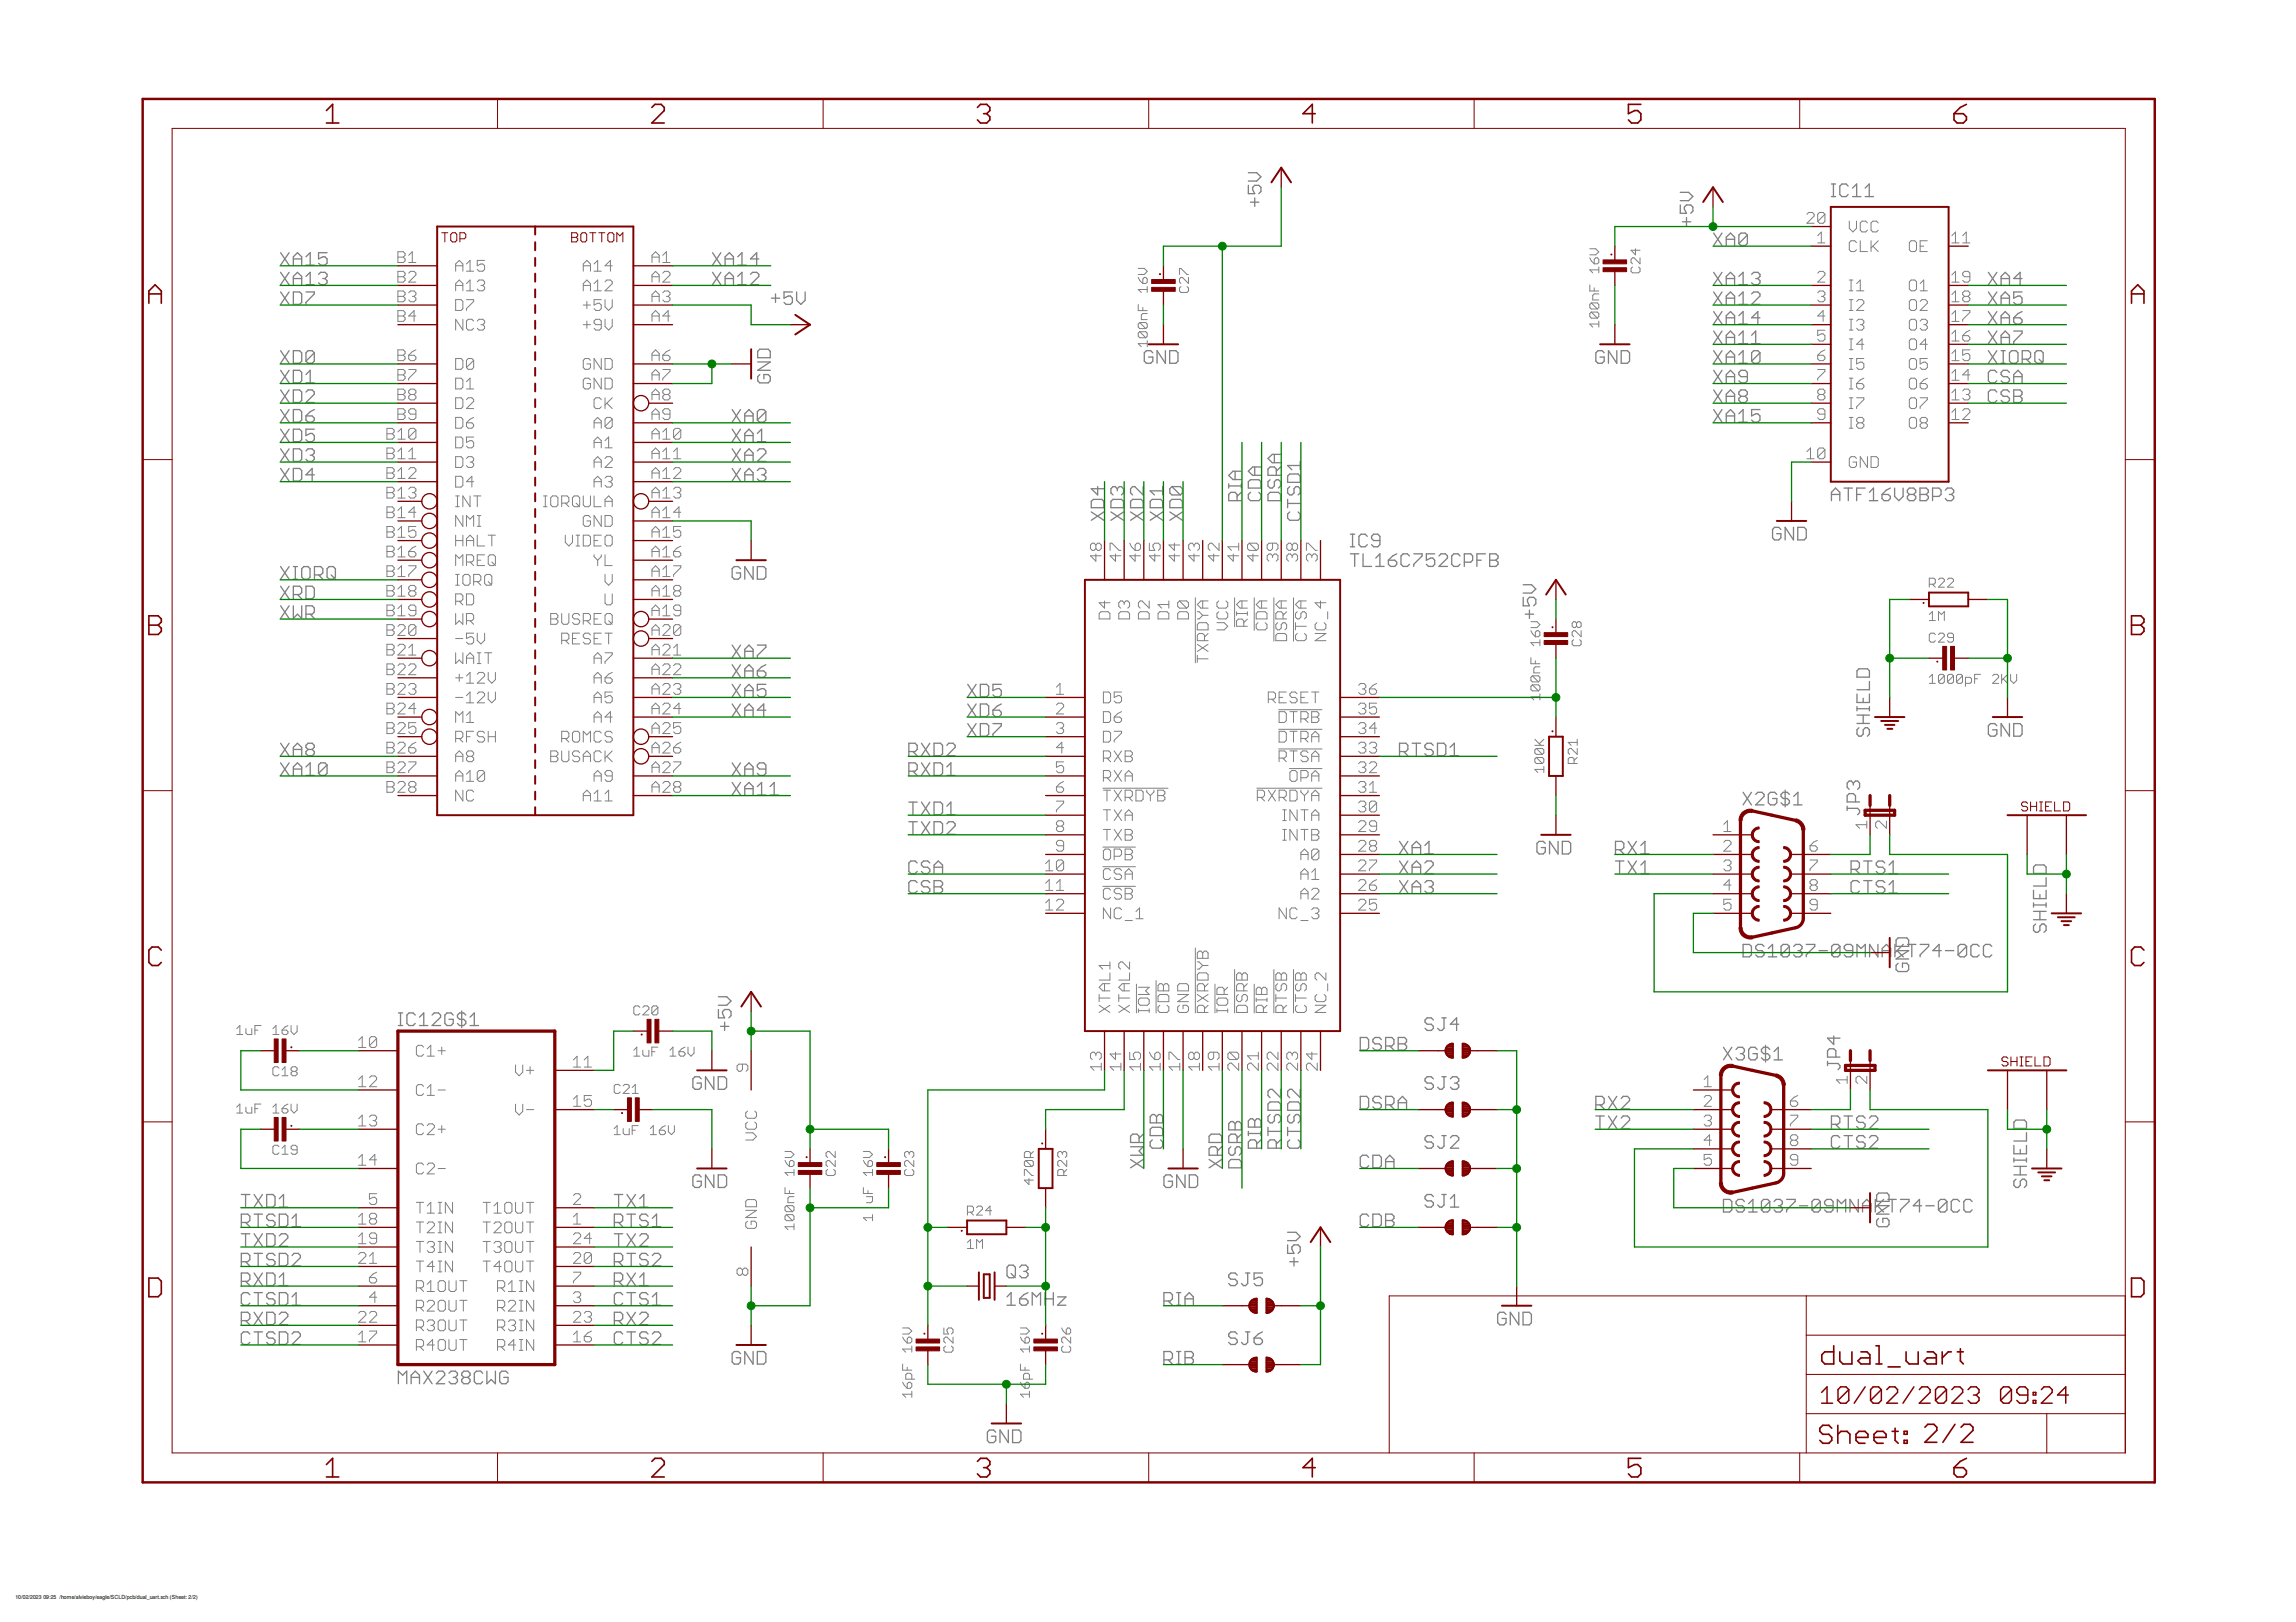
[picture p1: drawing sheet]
<svg xmlns="http://www.w3.org/2000/svg" width="297mm" height="210mm" viewBox="0 0 297 210" stroke-linecap="round" stroke-linejoin="round" font-family="sans-serif">
<defs><g id="words">
<g font-size=".7">
<text x="2" y="206.9">10/02/2023</text>
<text x="5.6" y="206.9">09:25 /home/alvieboy/eagle/SCLD/pcb/dual_uart.sch (Sheet: 2/2)</text>
</g>
</g></defs>
<g fill="none" stroke="#808080" stroke-width=".17">
<path d="M36.3 37.8l1.1 1.6M36.3 35.2l1.1 1.7M36.3 32.7l1.1 1.6M37.4 37.8l-1.1 1.6M37.4 35.2l-1.1 1.7M37.4 32.7l-1.1 1.6M38 37.8h.8l.2 .2v1.1l-.2 .3h-.8zM38 34.3v-1.1l.5-.5 .5 .5v1.1M38 36.9v-1.1l.5-.6 .5 .6v1.1M38 36h1M38 33.5h1M39.6 37.8h1.1v.2l-1.1 1.1v.3"/>
<path d="M39.6 33.2l.5-.5v1.6M39.6 35.8l.5-.6v1.7M39.6 36.9h1.1M39.6 34.3h1.1M41.2 35.5l.3-.3h.5l.3 .3v.3l-.3 .2M41.8 36h.2M42 36l.3 .3v.3l-.3 .3h-.5l-.3-.3M42.3 32.7h-1.1v.8l.6-.3h.2l.3 .3v.6l-.3 .2h-.5l-.3-.2M92.2 35.2l1.1 1.7M92.2 32.7l1.1 1.6M93.3 35.2l-1.1 1.7M93.3 32.7l-1.1 1.6"/>
<path d="M93.8 36h1.1M93.8 34.3v-1.1l.6-.5 .5 .5v1.1M93.8 36.9v-1.1l.6-.6 .5 .6v1.1M93.8 33.5h1.1M95.4 35.8l.6-.6v1.7M95.4 33.2l.6-.5v1.6M95.4 36.9h1.1M95.4 34.3h1.1M97.1 35.5l.3-.3h.5l.3 .3v.3l-1.1 1.1h1.1M98.2 33.5h-1.1l.8-.8v1.6M99.8 38.6h1.1M100.3 38v1.1"/>
<path d="M102.5 37.8h-1.1v.8l.6-.3h.3l.2 .3v.5l-.2 .3h-.6l-.3-.3M103.1 37.8v1.1l.5 .5 .6-.5v-1.1M161.5 24v1.1h.8l-.2-.6v-.2l.2-.3h.6l.2 .3v.5l-.2 .3M161.5 22.4h1.1l.5 .5-.5 .5h-1.1M161.8 26.2h1.1M162.3 25.6v1.1M217.4 24.9h1.1l.5 .5-.5 .6h-1.1M217.4 26.5v1.1h.8l-.3-.5v-.3l.3-.3h.5l.3 .3v.5l-.3 .3M217.7 28.7h1M218.2 28.2v1.1M221.7 30.2l1.1 1.6M221.7 37.8l1.1 1.6"/>
<path d="M221.7 35.2l1.1 1.7M222.8 30.2l-1.1 1.6M222.8 37.8l-1.1 1.6M222.8 35.2l-1.1 1.7M223.3 38.6h1.1M223.3 31.8v-1.1l.6-.5 .5 .5v1.1M223.3 36.9v-1.1l.6-.6 .5 .6v1.1M223.3 39.4v-1.1l.6-.5 .5 .5v1.1M223.3 36h1.1M223.3 31h1.1M225 39.4h1.1M225 35.8l.5-.6v1.7"/>
<path d="M225 38.3l.5-.5v1.6M225 36.9h1.1M226.1 30.4v1.1l-.3 .3h-.6l-.2-.3M226.1 30.4l-.3-.2h-.6l-.2 .2v1.1M226.1 30.4l-1.1 1.1M226.6 38l.3-.2h.5l.3 .2v.3l-1.1 1.1h1.1M226.6 35.5l.3-.3h.5l.3 .3v.3l-.3 .2M227.1 36h.3M227.4 36l.3 .3v.3l-.3 .3h-.5l-.3-.3M236.9 25.4h.6M236.9 23.8h.6M237.2 23.8v1.6"/>
<path d="M239.1 24.1l-.3-.3h-.5l-.3 .3v1.1l.3 .2h.5l.3-.2M239.7 24.3l.5-.5v1.6M239.7 25.4h1M241.3 25.4h1.1M241.3 24.3l.5-.5v1.6M257.2 35.2l1.1 1.7M257.2 37.8l1.1 1.6M258.3 35.2l-1.1 1.7M258.3 37.8l-1.1 1.6M258.9 38.6h1.1M258.9 36.9v-1.1l.5-.6 .6 .6v1.1M258.9 39.4v-1.1l.5-.5 .6 .5v1.1"/>
<path d="M258.9 36h1.1M261.6 37.8h-1.1v.8l.6-.3h.2l.3 .3v.5l-.3 .3h-.5l-.3-.3M261.6 36h-1.1l.8-.8v1.7M36.3 45.4l1.1 1.6M36.3 47.9l1.1 1.7M36.3 50.5l1.1 1.6M36.3 55.5l1.1 1.7M36.3 53l1.1 1.6M36.3 58.1l1.1 1.6M37.4 45.4l-1.1 1.6M37.4 47.9l-1.1 1.7M37.4 50.5l-1.1 1.6"/>
<path d="M37.4 55.5l-1.1 1.7M37.4 53l-1.1 1.6M37.4 58.1l-1.1 1.6M38 45.4h.8l.2 .3v1l-.2 .3h-.8zM38 47.9h.8l.2 .3v1.1l-.2 .3h-.8zM38 50.5h.8l.2 .2v1.1l-.2 .3h-.8zM38 53h.8l.2 .3v1.1l-.2 .2h-.8zM38 55.5h.8l.2 .3v1.1l-.2 .3h-.8zM38 58.1h.8l.2 .3v1l-.2 .3h-.8zM39.6 49.6h1.1M39.6 53.8h.8l.3 .3v.3l-.3 .2h-.5l-.3-.2zM39.6 50.7l.3-.2h.5l.3 .2v.3l-1.1 1.1h1.1"/>
<path d="M39.6 58.4l.3-.3h.5l.3 .3v.2l-.3 .3M39.6 48.5l.5-.6v1.7M40.1 58.9h.3M40.4 58.9l.3 .3v.2l-.3 .3h-.5l-.3-.3M40.7 45.7l-.3-.3h-.5l-.3 .3v1M40.7 45.7v1l-.3 .3h-.5l-.3-.3M40.7 55.5h-1.1v.9l.5-.3h.3l.3 .3v.5l-.3 .3h-.5l-.3-.3M40.7 45.7l-1.1 1M40.7 53l-.6 .3-.5 .5M94.7 58.1l1.1 1.6M94.7 55.5l1.1 1.7M94.7 53l1.1 1.6"/>
<path d="M95.8 58.1l-1.1 1.6M95.8 55.5l-1.1 1.7M95.8 53l-1.1 1.6M96.4 54.6v-1l.5-.6 .5 .6v1M96.4 57.2v-1.1l.5-.6 .5 .6v1.1M96.4 59.7v-1.1l.5-.5 .5 .5v1.1M96.4 53.8h1M96.4 58.9h1M96.4 56.4h1M98 58.4l.3-.3h.5l.3 .3v.2l-1.1 1.1h1.1M98 57.2h1.1M98 56.1l.5-.6v1.7"/>
<path d="M98 46.8h1.7l-1.7 1.1h1.7M98.3 48.5l-.3 .2v.6l.3 .3h1.1l.3-.3v-.6l-.3-.2h-.6v.5M98.3 45.2h1.1l.3 .3v.8h-1.7v-.8zM99.1 53.3l-.3-.3h-.5l-.3 .3v1.1M99.1 53.3v1.1l-.3 .2h-.5l-.3-.2M99.1 53.3l-1.1 1.1M149.1 45.7l-.2-.3h-.6l-.3 .3v1l.3 .3h.6l.2-.3v-.5h-.5M150.8 45.4v1.6l-1.1-1.6v1.6M151.3 45.4h.8l.3 .3v1l-.3 .3h-.8zM164.9 58.8v1.1M165.7 58.8h-1.1l-.6 .5 .6 .6h1.1M168.2 59.7v1.1"/>
<path d="M207.5 45.7l-.2-.3h-.6l-.2 .3v1l.2 .3h.6l.2-.3v-.5h-.5M209.2 45.4v1.6l-1.1-1.6v1.6M209.7 45.4h.8l.3 .3v1l-.3 .3h-.8zM221.7 50.5l1.1 1.6M221.7 45.4l1.1 1.6M221.7 42.8l1.1 1.7M221.7 47.9l1.1 1.7M221.7 53l1.1 1.6M221.7 40.3l1.1 1.6M222.8 50.5l-1.1 1.6M222.8 45.4l-1.1 1.6M222.8 42.8l-1.1 1.7"/>
<path d="M222.8 47.9l-1.1 1.7M222.8 53l-1.1 1.6M222.8 40.3l-1.1 1.6M223.3 46.2h1.1M223.3 53.8h1.1M223.3 41.9v-1l.6-.6 .5 .6v1M223.3 44.5v-1.1l.6-.6 .5 .6v1.1M223.3 47v-1.1l.6-.5 .5 .5v1.1M223.3 49.6v-1.1l.6-.6 .5 .6v1.1M223.3 52.1v-1.1l.6-.5 .5 .5v1.1M223.3 54.6v-1l.6-.6 .5 .6v1M223.3 51.3h1.1"/>
<path d="M223.3 43.7h1.1M223.3 48.7h1.1M223.3 41.1h1.1M225 47h1.1M225 40.9l.5-.6v1.6M225 43.4l.5-.6v1.7M225 45.9l.5-.5v1.6M225 53.6l.5-.6v1.6M225 54.6h1.1M225 44.5h1.1M225 41.9h1.1M225.2 51.3l-.2 .3v.2l.2 .3h.6l.3-.3v-.2l-.3-.3"/>
<path d="M225.2 51.3l-.2-.3v-.3l.2-.2h.6l.3 .2v.3l-.3 .3M225.2 51.3h.6M226.1 48.7h-.9l-.2-.2v-.3l.2-.3h.6l.3 .3v1.1l-.3 .3h-.6l-.2-.3M226.6 43.4l.5-.6v1.7M226.6 44.5h1.1M227.7 45.7l-.3-.3h-.5l-.3 .3v1M227.7 45.7v1l-.3 .3h-.5l-.3-.3M227.7 53h-1.1v.8l.5-.2h.3l.3 .2v.6l-.3 .2h-.5l-.3-.2M227.7 45.7l-1.1 1M227.7 41.1h-1.1l.8-.8v1.6M257.2 45.4l1.1 1.6M257.2 40.3l1.1 1.6"/>
<path d="M257.2 42.8l1.1 1.7M258.3 48.2l-.2-.3h-.6l-.3 .3v1.1l.3 .3h.6l.2-.3M258.3 50.7l-.2-.2h-.6l-.3 .2v1.1l.3 .3h.6l.2-.3M258.3 45.4l-1.1 1.6M258.3 40.3l-1.1 1.6M258.3 42.8l-1.1 1.7M258.9 45.4h.5M258.9 47h.5M258.9 41.9v-1l.5-.6 .6 .6v1M258.9 44.5v-1.1l.5-.6 .6 .6v1.1M258.9 43.7h1.1M258.9 41.1h1.1"/>
<path d="M259.2 45.4v1.6M260 48.2l-.3-.3h-.5l-.3 .3v.3l.3 .2h.5l.3 .3v.3l-.3 .3h-.5l-.3-.3M260 50.7l-.3-.2h-.5l-.3 .2v.3l.3 .3h.5l.3 .3v.2l-.3 .3h-.5l-.3-.3M260.2 45.4h.6l.3 .3v1l-.3 .3h-.6l-.2-.3v-1zM260.5 41.1h.8l.3 .3v.3l-.3 .2h-.5l-.3-.2zM260.5 42.8h1.1v.3l-1.1 1.1v.3M260.5 49.6v-1.1l.6-.6 .5 .6v1.1M260.5 50.5h.8l.3 .2v.3l-.3 .3 .3 .3v.2l-.3 .3h-.8zM260.5 51.3h.8M260.5 48.7h1.1M261.6 40.3l-.5 .3-.6 .5M261.6 46.5h.8l.3-.3v-.5l-.3-.3h-.8v1.6"/>
<path d="M262.1 46.5l.6 .5M263.5 45.4h.6l.2 .3v1l-.2 .3h-.6l-.3-.3v-1zM263.8 46.5l.5 .5M36.3 60.6l1.1 1.7M36.3 75.9l1.1 1.6M36.3 78.4l1.1 1.6M36.3 73.3l1.1 1.7M37.4 60.6l-1.1 1.7M37.4 75.9l-1.1 1.6M37.4 78.4l-1.1 1.6M37.4 73.3l-1.1 1.7M38 73.3h.5"/>
<path d="M38 75h.5M38 60.6h.8l.2 .3v1.1l-.2 .3h-.8zM38 76.9h.8l.2-.2v-.6l-.2-.2h-.8v1.6M38 78.4v1.6l.5-.5 .5 .5v-1.6M38.2 73.3v1.7M38.5 76.9l.5 .6M39 73.6l.3-.3h.6l.2 .3v1.1l-.2 .3h-.6l-.3-.3zM39.6 79.5h.8l.3-.3v-.5l-.3-.3h-.8v1.6M39.6 75.9h.8l.3 .2v1.1l-.3 .3h-.8zM40.1 79.5l.6 .5M40.7 61.4h-1.1l.8-.8v1.7M40.7 74.4h.8l.3-.3v-.5l-.3-.3h-.8v1.7"/>
<path d="M41.2 74.4l.6 .6M42.6 73.3h.5l.3 .3v1.1l-.3 .3h-.5l-.3-.3v-1.1zM42.8 74.4l.6 .6M94.7 60.6l1.1 1.7M95.8 73.6l-.3-.3h-.5l-.3 .3v1.1l.3 .3h.5l.3-.3v-.6h-.6M95.8 60.6l-1.1 1.7M96.4 62.3v-1.1l.5-.6 .5 .6v1.1M96.4 61.4h1M97.4 73.3v1.7l-1-1.7v1.7M98 73.3h.8l.3 .3v1.1l-.3 .3h-.8zM98 60.9l.3-.3h.5l.3 .3v.3l-.3 .2M98.5 61.4h.3"/>
<path d="M98.8 61.4l.3 .3v.3l-.3 .3h-.5l-.3-.3M141.2 64.9l.3-.3h1l.3 .3v.8h-1.6zM141.2 66.3l1.6 1M142 63v1.1l-.8-.9h1.6M142.8 66.3l-1.6 1M143.7 64.9l.3-.3h1.1l.3 .3v.8h-1.7zM143.7 66.3l1.7 1M144.5 63.2l-.2-.2h-.3l-.3 .2v.6l.3 .3M144.5 63.2l.3-.2h.3l.3 .2v.6l-.3 .3M144.5 63.2v.3M145.4 66.3l-1.7 1M146.3 64.9l.2-.3h1.1l.3 .3v.8h-1.6z"/>
<path d="M146.3 66.3l1.6 1M147.9 63v1.1l-1.1-1.1h-.3l-.2 .2v.6l.2 .3M147.9 66.3l-1.6 1M148.8 64.9l.3-.3h1.1l.2 .3v.8h-1.6zM148.8 66.3l1.6 1M150.4 66.3l-1.6 1M150.4 63v1.1M150.4 63.5h-1.6l.6 .6M151.3 64.9l.3-.3h1.1l.3 .3v.8h-1.7zM151.3 66.3l1.7 1M151.6 63l-.3 .2v.6l.3 .3h1.1M151.6 63h1.1l.3 .2v.6l-.3 .3"/>
<path d="M151.6 63l1.1 1.1M153 66.3l-1.7 1M159 62.6v.6M159 62.9h1.6M159.8 61v1.1M160 64.8v-.8l-.2-.3h-.6l-.2 .3v.8h1.6M160.6 61h-1.1l-.5 .5 .5 .6h1.1M160.6 62.6v.6M160.6 63.7l-.6 .5M161.5 62.3l.3-.2h1.1l.2 .2v.9h-1.6zM161.8 63.7l-.3 .3v.5l.3 .3h1.1l.2-.3v-.5l-.2-.3M162.3 60.4v1.1"/>
<path d="M163.1 60.4h-1l-.6 .6 .6 .5h1M164 64l.3-.3h1.1l.3 .3v.8h-1.7zM164.3 62.1l-.3 .2v.6l.3 .3h.3l.3-.3v-.6l.2-.2h.3l.3 .2v.6l-.3 .3M165.1 61.5v-.8l-.2-.3h-.6l-.3 .3v.8h1.7M165.7 60.4l-.6 .6M166.6 61.6l.3-.3h1l.3 .3v.8h-1.6zM166.6 64.6v1.1M166.6 65.2h1.6M166.9 63l-.3 .2v.6l.3 .3h.2l.3-.3v-.6l.3-.2h.2l.3 .2v.6l-.3 .3M166.9 66.3l-.3 .2v.6l.3 .2h1l.3-.2v-.6l-.3-.2M168.2 60.2h-1.6l.5 .6M174.7 71.7h1.1"/>
<path d="M174.7 70.8h.6M174.7 69.1h.6M175 69.1v1.7M175.3 71.7v1.6M176.3 71.7v1.6h1.1M176.9 69.4l-.3-.3h-.5l-.3 .3v1.1l.3 .3h.5l.3-.3M178 73.3h1.1M178 72.2l.5-.5v1.6M178.5 70h-.8l-.3-.3v-.3l.3-.3h.5l.3 .3v1.1l-.3 .3h-.5l-.3-.3M179.6 72.5h.8l.3 .2v.3l-.3 .3h-.5l-.3-.3zM180.7 71.7l-.5 .2-.6 .6M182.4 71.9l-.3-.2h-.6l-.2 .2v1.1l.2 .3h.6l.3-.3"/>
<path d="M182.9 71.7h1.1v.2l-1.1 1.1v.3M185.6 71.7h-1.1v.8l.6-.3h.3l.2 .3v.5l-.2 .3h-.6l-.3-.3M186.2 71.9l.2-.2h.6l.3 .2v.3l-1.1 1.1h1.1M188.9 71.9l-.3-.2h-.5l-.3 .2v1.1l.3 .3h.5l.3-.3M189.4 72.7h.9l.2-.2v-.6l-.2-.2h-.9v1.6M191.1 72.5h.5M192.2 71.7h-1.1v1.6M192.7 71.7h.8l.3 .2v.3l-.3 .3 .3 .2v.3l-.3 .3h-.8zM192.7 72.5h.8M197.1 77.3v1.1h.8l-.3-.5v-.3l.3-.3h.5l.3 .3v.5l-.3 .3M197.1 75.7h1l.6 .5-.6 .6h-1M197.3 79.5h1.1"/>
<path d="M197.9 79v1M230.4 68.5l-.3-.3h-.5l-.3 .3v1.1l.3 .3h.5l.3-.3v-.5h-.6M232 68.2v1.7l-1.1-1.7v1.7M232.6 68.2h.8l.3 .3v1.1l-.3 .3h-.8zM236.9 64.8v-1.1l.6-.5 .5 .5v1.1M236.9 64h1.1M238.6 63.2h1M239.1 63.2v1.6M240.2 64h.5M241.3 63.2h-1.1v1.6M241.9 63.7l.5-.5v1.6M241.9 64.8h1"/>
<path d="M243.5 64h.8l.3 .2v.3l-.3 .3h-.5l-.3-.3zM244.6 63.2l-.6 .2-.5 .6M245.1 63.2v1l.6 .6 .5-.6v-1M247 64h.6M247 64l-.2-.3v-.3l.2-.2h.6l.2 .2v.3l-.2 .3M247 64l-.2 .2v.3l.2 .3h.6l.2-.3v-.3l-.2-.2M248.4 64h.8M248.4 63.2h.8l.3 .2v.3l-.3 .3 .3 .2v.3l-.3 .3h-.8zM250 64.2h.8l.3-.2v-.6l-.3-.2h-.8v1.6M251.7 63.4l.2-.2h.6l.3 .2v.3l-.3 .3M252.2 64h.3M252.5 64l.3 .2v.3l-.3 .3h-.6l-.2-.3"/>
<path d="M36.3 96.2l1.1 1.6M36.3 98.7l1.1 1.7M37.4 96.2l-1.1 1.6M37.4 98.7l-1.1 1.7M38 97h1M38 97.8v-1.1l.5-.5 .5 .5v1.1M38 99.5h1M39.6 99.3l.5-.6v1.7M39.9 97l-.3-.3v-.2l.3-.3h.5l.3 .3v.2l-.3 .3M39.9 97h.5M39.9 97l-.3 .3v.2l.3 .3h.5l.3-.3v-.2l-.3-.3M42.3 99l-.3-.3h-.5l-.3 .3v1.1"/>
<path d="M42.3 99v1.1l-.3 .3h-.5l-.3-.3M42.3 99l-1.1 1.1M94.7 98.7l1.1 1.7M94.7 91.1l1.1 1.6M94.7 88.6l1.1 1.6M94.7 86l1.1 1.7M94.7 83.5l1.1 1.6M95.8 98.7l-1.1 1.7M95.8 91.1l-1.1 1.6M95.8 88.6l-1.1 1.6M95.8 86l-1.1 1.7M95.8 83.5l-1.1 1.6"/>
<path d="M96.4 85.1v-1.1l.5-.5 .5 .5v1.1M96.4 87.7v-1.1l.5-.6 .5 .6v1.1M96.4 90.2v-1.1l.5-.5 .5 .5v1.1M96.4 92.7v-1l.5-.6 .5 .6v1M96.4 91.9h1M96.4 99.5h1M96.4 89.4h1M96.4 86.8h1M96.4 84.3h1M98 83.5h1.1v.3l-1.1 1v.3M98 86.8h.8l.3 .3v.3l-.3 .3h-.5l-.3-.3zM99.1 88.6h-1.1v.8l.5-.3h.3l.3 .3v.5l-.3 .3h-.5l-.3-.3"/>
<path d="M99.1 99.5h-.8l-.3-.2v-.3l.3-.3h.5l.3 .3v1.1l-.3 .3h-.5l-.3-.3M99.1 91.9h-1.1l.8-.8v1.6M99.1 86l-.6 .3-.5 .5M117.6 97.3h.8l.3-.3v-.5l-.3-.3h-.8v1.6M117.6 99.8h.8l.3-.3v-.5l-.3-.3h-.8v1.7M118.1 99.8l.6 .6M118.1 97.3l.6 .5M119.2 98.7l1.1 1.7M119.2 96.2l1.1 1.6M120.3 98.7l-1.1 1.7M120.3 96.2l-1.1 1.6M120.8 96.2h.9l.2 .3v1l-.2 .3h-.9z"/>
<path d="M120.8 98.7h.9l.2 .3v1.1l-.2 .3h-.9zM122.5 99.3l.5-.6v1.7M122.5 96.5l.2-.3h.6l.3 .3v.2l-1.1 1.1h1.1M125.2 88.6l1.1 1.6M125.2 91.1l1.1 1.6M125.2 93.6l1.1 1.7M126.3 88.6l-1.1 1.6M126.3 91.1l-1.1 1.6M126.3 93.6l-1.1 1.7M126.8 93.6h.8l.3 .3v1.1l-.3 .3h-.8zM126.8 88.6h.8l.3 .2v1.1l-.3 .3h-.8zM126.8 91.1h.8l.3 .3v1.1l-.3 .2h-.8z"/>
<path d="M128.5 93.6h1v.3l-1 1.1v.3M128.5 91.9h.8l.2 .3v.3l-.2 .2h-.6l-.2-.2zM129.5 88.6h-1v.8l.5-.3h.3l.2 .3v.5l-.2 .3h-.6l-.2-.3M129.5 91.1l-.5 .3-.5 .5M181.1 97.3h.8l.2-.3v-.5l-.2-.3h-.8v1.6M181.6 97.3l.5 .5M182.7 96.2h1.1M183.2 96.2v1.6M185.4 96.5l-.3-.3h-.5l-.3 .3v.2l.3 .3h.5l.3 .3v.2l-.3 .3h-.5l-.3-.3M186 96.2h.8l.2 .3v1l-.2 .3h-.8zM187.6 97.8h1.1M187.6 96.7l.6-.5v1.6"/>
<path d="M240.2 89.8v1.1h1.7v-1.1M240.2 91.4v.6M240.2 93.6h1.7M240.2 92.5h1.7M240.2 91.7h1.7M240.5 86.6h1.1l.3 .2v.8h-1.7v-.8zM240.5 94.2l-.3 .2v.6l.3 .3h.3l.2-.3v-.6l.3-.2h.3l.3 .2v.6l-.3 .3M241 90.4v.5M241 92.5v1.1M241.9 88.2v1.1h-1.7M241.9 91.4v.6M258.3 93.9l-.2-.3h-.6l-.3 .3v1.1l.3 .3h.6l.2-.3v-.6h-.5"/>
<path d="M260 93.6v1.7l-1.1-1.7v1.7M260.5 93.6h.8l.3 .3v1.1l-.3 .3h-.8zM38 100.4v-1.1l.5-.6 .5 .6v1.1M39.6 100.4h1.1M94.7 101.3l1.1 1.6M95.8 101.3l-1.1 1.6M96.4 100.4v-1.1l.5-.6 .5 .6v1.1M96.4 102.9v-1.1l.5-.5 .5 .5v1.1M96.4 102.1h1M98 101.8l.5-.5v1.6M98 102.9h1.1M99.6 102.9h1.1"/>
<path d="M99.6 101.8l.6-.5v1.6M117.6 103.8h1.1M117.6 106.3h1.1M118.1 103.8v1.6M118.1 106.3v1.7M118.7 111.7l-.3-.3h-.6l-.2 .3v1.1l.2 .3h.6l.3-.3M118.7 114.2l-.3-.2h-.6l-.2 .2v1.1l.2 .3h.6l.3-.3M119.2 103.8l1.1 1.6M119.2 106.3l1.1 1.7M120.3 111.7l-.3-.3h-.5l-.3 .3v.3l.3 .2h.5l.3 .3v.3l-.3 .3h-.5l-.3-.3M120.3 114.2l-.3-.2h-.5l-.3 .2v.3l.3 .3h.5l.3 .2v.3l-.3 .3h-.5l-.3-.3M120.3 103.8l-1.1 1.6"/>
<path d="M120.3 106.3l-1.1 1.7M120.8 103.8h.9l.2 .3v1.1l-.2 .2h-.9zM120.8 114h.9l.2 .2v.3l-.2 .3 .2 .2v.3l-.2 .3h-.9zM120.8 114.8h.9M120.8 112.2h1.1M120.8 106.3h.9l.2 .3v1.1l-.2 .3h-.9zM120.8 113.1v-1.1l.6-.6 .5 .6v1.1M122.5 105.4h1.1M122.5 104.3l.5-.5v1.6M122.5 106.6l.2-.3h.6l.3 .3v.3l-1.1 1.1h1.1M122.5 100.4h1.1M181.1 114l1 1.6"/>
<path d="M181.1 111.4l1 1.7M181.1 108.9l1 1.6M182.1 114l-1 1.6M182.1 111.4l-1 1.7M182.1 108.9l-1 1.6M182.7 109.7h1.1M182.7 114.8h1.1M182.7 112.2h1.1M182.7 110.5v-1.1l.5-.5 .6 .5v1.1M182.7 113.1v-1.1l.5-.6 .6 .6v1.1M182.7 115.6v-1.1l.5-.5 .6 .5v1.1M184.3 110.5h1.1"/>
<path d="M184.3 111.7l.3-.3h.5l.3 .3v.3l-1.1 1.1h1.1M184.3 114.2l.3-.2h.5l.3 .2v.3l-.3 .3M184.3 109.4l.6-.5v1.6M184.9 114.8h.2M185.1 114.8l.3 .2v.3l-.3 .3h-.5l-.3-.3M199.9 109.1l-.3-.2h-.5l-.3 .2v1.1l.3 .3h.5l.3-.3v-.5h-.5M201.6 108.9v1.6l-1.1-1.6v1.6M202.1 108.9h.8l.3 .2v1.1l-.3 .3h-.8zM209 110h.8l.3-.3v-.6l-.3-.2h-.8v1.6M209 111.4h1.1M209.5 111.4v1.7M209.5 110l.6 .5"/>
<path d="M210.6 111.4l1.1 1.7M210.6 108.9l1.1 1.6M211.7 111.4l-1.1 1.7M211.7 108.9l-1.1 1.6M212.3 110.5h1.1M212.3 113.1h1.1M212.3 112l.5-.6v1.7M212.3 109.4l.5-.5v1.6M225.5 102.5l1.1 1.7M226.6 102.5l-1.1 1.7M227.1 102.8l.3-.3h.5l.3 .3v.3l-1.1 1.1h1.1M229.9 102.8l-.3-.3h-.6l-.2 .3v1.1l.2 .3h.6l.3-.3v-.6h-.6"/>
<path d="M230.9 102.3v2.1M231.5 102.8l-.3-.3h-.5l-.3 .3v.3l.3 .2h.5l.3 .3v.3l-.3 .3h-.5l-.3-.3M232.1 104.2h1M232.1 103.1l.5-.6v1.7M239 104.6h1.3l.3 .3v.3l-.3 .2M239 104.3v.6M239.5 112.5h.8l.3-.3v-.5l-.3-.3h-.8v1.7M239.8 101.3l.3-.2h.2l.3 .2v.6l-.3 .3M239.8 101.3l-.3-.2h-.3l-.2 .2v.6l.2 .3M239.8 101.3v.3M240 112.5l.6 .6M240.1 103.8v-.8l-.3-.3h-.6l-.2 .3v.8h1.6"/>
<path d="M240.6 114.2l-.3-.2h-.6l-.2 .2v1.1l.2 .3h.6l.3-.3M241.1 111.4h1.1M241.1 114h1.1M241.7 111.4v1.7M241.7 114v1.6M243.8 111.7l-.2-.3h-.6l-.3 .3v.3l.3 .2h.6l.2 .3v.3l-.2 .3h-.6l-.3-.3M243.8 114.2l-.2-.2h-.6l-.3 .2v.3l.3 .3h.6l.2 .2v.3l-.2 .3h-.6l-.3-.3M244.4 113.1h1.1M244.4 115.6h1.1M244.4 114.5l.5-.5v1.6M244.4 112l.5-.6v1.7M263.1 112.2l.3-.3h1l.3 .3v.8h-1.6z"/>
<path d="M263.1 115.2v1.1h1.6v-1.1M263.1 116.8v.6M263.1 119h1.6M263.1 117.9h1.6M263.1 117.1h1.6M263.4 119.6l-.3 .2v.6l.3 .2h.2l.3-.2v-.6l.3-.2h.2l.3 .2v.6l-.3 .2M263.9 115.8v.5M263.9 117.9v1.1M264.7 113.6v1.1h-1.6M264.7 116.8v.6M51.5 132.7h.6M51.5 131.1h.6"/>
<path d="M51.8 131.1v1.6M53.7 131.4l-.3-.3h-.5l-.3 .3v1l.3 .3h.5l.3-.3M54.3 132.7h1.1M54.3 131.6l.5-.5v1.6M55.9 131.4l.3-.3h.5l.3 .3v.2l-1.1 1.1h1.1M58.6 131.4l-.2-.3h-.6l-.2 .3v1l.2 .3h.6l.2-.3v-.5h-.5M59.7 130.8v2.2M60.3 131.4l-.3-.3h-.5l-.3 .3v.2l.3 .3h.5l.3 .3v.2l-.3 .3h-.5l-.3-.3M60.8 131.6l.6-.5v1.6M60.8 132.7h1.1M90.7 139.6l-.3-.3h-.5l-.3 .3v1.1l.3 .3h.5l.3-.3v-.5h-.5M92.4 139.3v1.7l-1.1-1.7v1.7"/>
<path d="M92.9 139.3h.8l.3 .3v1.1l-.3 .3h-.8zM92.9 130.6v1.1h.8l-.2-.5v-.3l.2-.3h.6l.3 .3v.5l-.3 .3M92.9 129h1.1l.6 .5-.6 .6h-1.1M93.2 132.8h1.1M93.7 132.3v1M176 134.3h.8l.3 .2v1.1l-.3 .3h-.8zM178.7 134.5l-.3-.2h-.5l-.3 .2v.3l.3 .3h.5l.3 .3v.2l-.3 .3h-.5l-.3-.3M179.3 135.4h.8l.2-.3v-.6l-.2-.2h-.8v1.6M179.8 135.4l.5 .5M180.9 134.3h.8l.3 .2v.3l-.3 .3 .3 .3v.2l-.3 .3h-.8zM180.9 135.1h.8M185.4 139.6l-.2-.3h-.6l-.2 .3v.3l.2 .3h.6l.2 .2v.3l-.2 .3h-.6l-.2-.3"/>
<path d="M185.4 132l-.2-.3h-.6l-.2 .3v.3l.2 .2h.6l.2 .3v.3l-.2 .2h-.6l-.2-.2M186.5 139.3h.6M186.5 131.7h.6M186.8 139.3v1.4l-.3 .3h-.2l-.3-.3M186.8 131.7v1.4l-.3 .2h-.2l-.3-.2M187.6 139.6l.3-.3h.5l.3 .3v.3l-.3 .3M188.7 132.5h-1.1l.8-.8v1.6M223 135.5l1 1.7M224 135.5l-1 1.7M224.6 135.8l.3-.3h.5l.3 .3v.3l-.3 .3M225.1 136.4h.3M225.4 136.4l.3 .2v.3l-.3 .3h-.5l-.3-.3"/>
<path d="M225.5 122.2h.8l.3 .3v1.1l-.3 .2h-.8zM227.3 135.8l-.2-.3h-.6l-.3 .3v1.1l.3 .3h.6l.2-.3v-.5h-.5M228.2 122.5l-.3-.3h-.5l-.3 .3v.2l.3 .3h.5l.3 .3v.3l-.3 .2h-.5l-.3-.2M228.4 135.3v2.1M228.8 122.7l.5-.5v1.6M228.8 123.8h1.1M229 135.8l-.3-.3h-.5l-.3 .3v.3l.3 .3h.5l.3 .2v.3l-.3 .3h-.5l-.3-.3M229.5 137.2h1.1M229.5 136.1l.6-.6v1.7M231.5 122.5l-.3-.3h-.5l-.3 .3v1.1M231.5 122.5v1.1l-.3 .2h-.5l-.3-.2M231.5 122.5l-1.1 1.1"/>
<path d="M232.1 122.5l.2-.3h.6l.2 .3v.2l-.2 .3M232.6 123h.3M232.9 123l.2 .3v.3l-.2 .2h-.6l-.2-.2M233.7 122.2h1.1v.3l-1.1 1.1v.2M235.3 123h1.1M236.4 137.6h1.4l.2 .3v.3l-.2 .2M236.4 137.4v.5M237.2 134.1v1.1l-.8-.9h1.6M237.5 136.8v-.8l-.3-.3h-.5l-.3 .3v.8h1.6M238 122.5l-.2-.3h-.6l-.2 .3v1.1M238 122.5v1.1l-.2 .2h-.6l-.2-.2M238 122.5l-1 1.1"/>
<path d="M239.7 123h-.8l-.3-.3v-.2l.3-.3h.5l.3 .3v1.1l-.3 .2h-.5l-.3-.2M240.2 123.8v-1.6l.6 .5 .5-.5v1.6M243 122.2v1.6l-1.1-1.6v1.6M243.5 123h1.1M243.5 123.8v-1.1l.6-.5 .5 .5v1.1M245.2 122.2v1.6M245.3 123h1.6l-1.6 1.1h1.6M245.4 123l.8 .8M245.6 124.7l-.3 .2v.6l.3 .2h1.1l.2-.2v-.6l-.2-.2h-.6v.5M245.6 121.4h1.1l.2 .2v.9h-1.6v-.9zM246.2 122.2l-1 1.1M246.8 122.2h1.1"/>
<path d="M247.3 122.2v1.6M248.4 122.2h1.1v.3l-1.1 1.1v.2M251.1 123h-1l.8-.8v1.6M251.7 123h1.1M254.4 122.5v1.1l-.3 .2h-.5l-.3-.2M254.4 122.5l-.3-.3h-.5l-.3 .3v1.1M254.4 122.5l-1.1 1.1M256.1 122.5l-.3-.3h-.6l-.2 .3v1.1l.2 .2h.6l.3-.2M257.7 122.5l-.3-.3h-.5l-.3 .3v1.1l.3 .2h.5l.3-.2M31.2 158.2h.8l.3-.3v-.5l-.3-.3h-.8v1.6M31.2 154.6h1.1M31.2 159.7h1.1"/>
<path d="M31.8 154.6v1.6M31.8 159.7v1.6M31.8 158.2l.5 .5M32.9 157.1h1.1M32.9 154.6l1.1 1.6M32.9 159.7l1.1 1.6M33.4 157.1v1.6M34 154.6l-1.1 1.6M34 159.7l-1.1 1.6M34.5 154.6h.8l.3 .3v1l-.3 .3h-.8zM34.5 159.7h.8l.3 .2v1.1l-.3 .3h-.8zM35.6 157.4l-.3-.3h-.5l-.3 .3v.3l.3 .2h.5l.3 .3v.3l-.3 .2h-.5l-.3-.2"/>
<path d="M36.1 157.1h.9l.2 .3v1.1l-.2 .2h-.9zM36.1 156.2h1.1M36.1 159.9l.3-.2h.6l.2 .2v.3l-1.1 1.1h1.1M36.1 155.1l.6-.5v1.6M37.8 158.7h1.1M37.8 157.7l.5-.6v1.6M79.5 158.2h.8l.3-.3v-.5l-.3-.3h-.8v1.6M79.5 154.6h1.1M79.5 159.7h1.1M80 154.6v1.6M80 159.7v1.6M80 158.2l.6 .5"/>
<path d="M81.1 157.1h1.1M81.1 154.6l1.1 1.6M81.1 159.7l1.1 1.6M81.7 157.1v1.6M82.2 154.6l-1.1 1.6M82.2 159.7l-1.1 1.6M82.8 156.2h1M82.8 155.1l.5-.5v1.6M82.8 159.9l.2-.2h.6l.2 .2v.3l-1 1.1h1M83.8 157.4l-.2-.3h-.6l-.2 .3v.3l.2 .2h.6l.2 .3v.3l-.2 .2h-.6l-.2-.2M84.4 157.7l.5-.6v1.6M84.4 158.7h1.1"/>
<path d="M90.7 152.3l-.3-.3h-.5l-.3 .3v1.1l.3 .3h.5l.3-.3v-.5h-.5M92.4 152v1.7l-1.1-1.7v1.7M92.9 152h.8l.3 .3v1.1l-.3 .3h-.8zM146.3 148.4h1.6l-.5 .5 .5 .6h-1.6M146.3 150.1l1.6 1M147.4 147.8v-.8l-.3-.2h-.6l-.2 .2v.8h1.6M147.9 150.1l-1.6 1M147.9 146.8l-.5 .5M148.8 146.1l.3-.2h1.1l.2 .2v.9h-1.6zM148.8 144.5l.3-.3h.3l.2 .3 .3-.3h.3l.2 .3v.8h-1.6zM149.1 147.5l-.3 .3v.5l.3 .3h1.1l.2-.3v-.5l-.2-.3M149.6 144.5v.8"/>
<path d="M151.7 152.3l-.3-.3h-.5l-.3 .3v1.1l.3 .3h.5l.3-.3v-.5h-.6M153.3 152v1.7l-1.1-1.7v1.7M153.9 152h.8l.2 .3v1.1l-.2 .3h-.8zM156.4 150.1l1.7 1M156.7 146.8h1.1l.3 .2v.8h-1.7v-.8zM157.5 149.5v-.8l-.3-.3h-.5l-.3 .3v.8h1.7M158.1 150.1l-1.7 1M158.1 148.4l-.6 .5M159 145.4l.2-.3h.3l.3 .3 .2-.3h.3l.3 .3v.8h-1.6zM159.2 148.4l-.2 .3v.5l.2 .3h.3l.3-.3v-.5l.2-.3h.3l.3 .3v.5l-.3 .3M159.2 150.1h1.1l.3 .2v.8h-1.6v-.8zM159.8 145.4v.8"/>
<path d="M160 147.8v-.8l-.2-.2h-.6l-.2 .2v.8h1.6M160.6 146.8l-.6 .5M161.5 145.1l.3-.3h.3l.2 .3 .3-.3h.3l.2 .3v.8h-1.6zM161.5 146.4v.6M161.5 146.7h1.6M162.3 145.1v.8M162.6 148.6v-.8l-.3-.3h-.5l-.3 .3v.8h1.6M163.1 146.4v.6M163.1 147.5l-.5 .5M164 145.9v1.1M164 146.4h1.7M164.3 142.6h1.1l.3 .3v.8h-1.7v-.8z"/>
<path d="M164.3 144.2l-.3 .3v.6l.3 .2h.3l.3-.2v-.6l.2-.3h.3l.3 .3v.6l-.3 .2M165.1 148.6v-.8l-.2-.3h-.6l-.3 .3v.8h1.7M165.7 141v1l-1.1-1h-.3l-.3 .2v.6l.3 .2M165.7 147.5l-.6 .5M166.6 145.9v1.1M166.6 159.5h1.1l.5 .5-.5 .5h-1.1M166.6 146.4h1.6M166.9 147.5l-.3 .3v.5l.3 .3h1l.3-.3v-.5l-.3-.3M166.9 144.2l-.3 .3v.6l.3 .2h.2l.3-.2v-.6l.3-.3h.2l.3 .3v.6l-.3 .2M166.9 142.6h1l.3 .3v.8h-1.6v-.8zM168.2 141v1l-1.1-1h-.2l-.3 .2v.6l.3 .2M176 141.9h.8l.3 .3v1l-.3 .3h-.8z"/>
<path d="M177.1 157.4l-.3-.3h-.5l-.3 .3v1.1l.3 .2h.5l.3-.2M177.1 149.8l-.3-.3h-.5l-.3 .3v1.1l.3 .2h.5l.3-.2M177.6 157.1h.8l.3 .3v1.1l-.3 .2h-.8zM177.6 149.5h.8l.3 .3v1.1l-.3 .2h-.8zM178.7 142.2l-.3-.3h-.5l-.3 .3v.2l.3 .3h.5l.3 .3v.2l-.3 .3h-.5l-.3-.3M179.3 157.1h.8l.2 .3v.3l-.2 .2 .2 .3v.3l-.2 .2h-.8zM179.3 143h.8l.2-.3v-.5l-.2-.3h-.8v1.6M179.3 157.9h.8M179.3 151.1v-1l.5-.6 .5 .6v1M179.3 150.3h1M179.8 143l.5 .5M180.9 142.7h1.1"/>
<path d="M180.9 143.5v-1.1l.5-.5 .6 .5v1.1M185.4 147.2l-.2-.2h-.6l-.2 .2v.3l.2 .3h.6l.2 .2v.3l-.2 .3h-.6l-.2-.3M185.4 154.9l-.2-.3h-.6l-.2 .3v.2l.2 .3h.6l.2 .3v.2l-.2 .3h-.6l-.2-.3M186.5 154.6h.6M186.5 147h.6M186.8 154.6v1.3l-.3 .3h-.2l-.3-.3M186.8 147v1.3l-.3 .3h-.2l-.3-.3M187.6 156.2h1.1M187.6 155.1l.6-.5v1.6M187.6 147.2l.3-.2h.5l.3 .2v.3l-1.1 1.1h1.1M188.2 140.2h.2M188.4 140.2l.3 .2v.3l-.3 .3h-.5l-.3-.3"/>
<path d="M206.5 143h.8l.2-.3v-.5l-.2-.3h-.8v1.6M206.5 144.4h1M207 144.4v1.6M207 143l.5 .5M208.1 144.4l1.1 1.6M208.1 141.9l1.1 1.6M209.2 144.4l-1.1 1.6M209.2 141.9l-1.1 1.6M209.7 142.2l.3-.3h.5l.3 .3v.2l-1.1 1.1h1.1M209.7 144.7l.3-.3h.5l.3 .3v.3l-1.1 1h1.1M223 155.2h.8l.2 .3v1.1l-.2 .2h-.8zM225.7 155.5l-.3-.3h-.5l-.3 .3v.3l.3 .2h.5l.3 .3v.3l-.3 .2h-.5l-.3-.2"/>
<path d="M226.2 156.8h1.1M226.2 155.8l.6-.6v1.6M229 155.5v1.1l-.3 .2h-.5l-.3-.2M229 155.5l-.3-.3h-.5l-.3 .3v1.1M229 155.5l-1.1 1.1M229.5 155.5l.3-.3h.5l.3 .3v.3l-.3 .2M230.1 156h.2M230.3 156l.3 .3v.3l-.3 .2h-.5l-.3-.2M231.1 155.2h1.1v.3l-1.1 1.1v.2M232.8 156h1.1M235.5 155.5v1.1l-.3 .2h-.5l-.3-.2M235.5 155.5l-.3-.3h-.5l-.3 .3v1.1"/>
<path d="M235.5 155.5l-1.1 1.1M236.9 145.5h.8l.3-.3v-.5l-.3-.3h-.8v1.6M237.2 156h-.9l-.2-.2v-.3l.2-.3h.6l.3 .3v1.1l-.3 .2h-.6l-.2-.2M237.5 145.5l.5 .5M237.7 156.8v-1.6l.5 .6 .6-.6v1.6M238 147.2l-.3-.2h-.5l-.3 .2v1.1l.3 .3h.5l.3-.3M238.6 147h1M238.6 144.4h1M239.1 144.4v1.6M239.1 147v1.6M240.4 155.2v1.6l-1.1-1.6v1.6M241 156h1.1"/>
<path d="M241 156.8v-1l.5-.6 .6 .6v1M241.3 144.7l-.3-.3h-.5l-.3 .3v.3l.3 .2h.5l.3 .3v.3l-.3 .2h-.5l-.3-.2M241.3 147.2l-.3-.2h-.5l-.3 .2v.3l.3 .3h.5l.3 .2v.3l-.3 .3h-.5l-.3-.3M241.9 147.2l.2-.2h.6l.2 .2v.3l-1 1.1h1M241.9 144.7l.2-.3h.6l.2 .3v.3l-1 1h1M242.6 155.2v1.6M242.8 156h1.6l-1.6 1.1h1.6M242.9 156l.8 .8M243 157.7l-.2 .2v.6l.2 .2h1.1l.3-.2v-.6l-.3-.2h-.5v.5M243 154.4h1.1l.3 .3v.8h-1.6v-.8zM243.7 155.2l-1.1 1.1M244.2 155.2h1.1"/>
<path d="M244.8 155.2v1.6M245.9 155.2h1.1v.3l-1.1 1.1v.2M248.6 156h-1.1l.8-.8v1.6M249.2 156h1M251.9 155.5v1.1l-.3 .2h-.5l-.3-.2M251.9 155.5l-.3-.3h-.5l-.3 .3v1.1M251.9 155.5l-1.1 1.1M253.5 155.5l-.3-.3h-.5l-.3 .3v1.1l.3 .2h.5l.3-.2M255.1 155.5l-.2-.3h-.6l-.2 .3v1.1l.2 .2h.6l.2-.2M260.5 152h1.7M260.5 148.2v1.1h1.7v-1.1M260.5 149.9v.5"/>
<path d="M260.5 150.9h1.7M260.5 150.1h1.7M260.8 152.6l-.3 .3v.5l.3 .3h.3l.3-.3v-.5l.2-.3h.3l.3 .3v.5l-.3 .3M260.8 144.9h1.1l.3 .3v.8h-1.7v-.8zM261.4 148.8v.5M261.4 150.9v1.1M262.2 146.6v1.1h-1.7M262.2 149.9v.5M31.2 170.9h.8l.3-.3v-.5l-.3-.3h-.8v1.6M31.2 163.3h.8l.3-.3v-.5l-.3-.3h-.8v1.6M31.2 165.8h.8l.3-.3v-.5l-.3-.3h-.8v1.7M31.8 163.3l.5 .5"/>
<path d="M31.8 165.8l.5 .6M31.8 170.9l.5 .5M32.3 167.6l-.3-.3h-.5l-.3 .3v1l.3 .3h.5l.3-.3M32.3 172.6l-.3-.2h-.5l-.3 .2v1.1l.3 .3h.5l.3-.3M32.9 162.2h1.1M32.9 172.4h1.1M32.9 167.3h1.1M32.9 164.7l1.1 1.7M32.9 169.8l1.1 1.6M33.4 162.2v1.6M33.4 167.3v1.6M33.4 172.4v1.6"/>
<path d="M34 164.7l-1.1 1.7M34 169.8l-1.1 1.6M34.5 169.8h.8l.3 .3v1.1l-.3 .2h-.8zM34.5 164.7h.8l.3 .3v1.1l-.3 .3h-.8zM35.6 167.6l-.3-.3h-.5l-.3 .3v.2l.3 .3h.5l.3 .3v.2l-.3 .3h-.5l-.3-.3M35.6 162.5l-.3-.3h-.5l-.3 .3v.3l.3 .2h.5l.3 .3v.3l-.3 .2h-.5l-.3-.2M35.6 172.6l-.3-.2h-.5l-.3 .2v.3l.3 .3h.5l.3 .2v.3l-.3 .3h-.5l-.3-.3M36.1 167.3h.9l.2 .3v1l-.2 .3h-.9zM36.1 170.1l.3-.3h.6l.2 .3v.3l-1.1 1h1.1M36.1 162.2h.9l.2 .3v1.1l-.2 .2h-.9zM36.1 166.4h1.1M36.1 172.4h.9l.2 .2v1.1l-.2 .3h-.9z"/>
<path d="M36.1 165.3l.6-.6v1.7M37.8 168.9h1.1M37.8 162.5l.2-.3h.6l.3 .3v.3l-1.1 1h1.1M37.8 172.6l.2-.2h.6l.3 .2v.3l-1.1 1.1h1.1M37.8 167.8l.5-.5v1.6M51.5 179.1v-1.7l.6 .6 .5-.6v1.7M53.2 179.1v-1.1l.5-.6 .6 .6v1.1M53.2 178.2h1.1M54.8 177.4l1.1 1.7M55.9 177.4l-1.1 1.7M56.5 177.7l.2-.3h.6l.2 .3v.3l-1 1.1h1M58.1 177.7l.3-.3h.5l.3 .3v.3l-.3 .2"/>
<path d="M58.6 178.2h.3M58.9 178.2l.3 .3v.3l-.3 .3h-.5l-.3-.3M60 178.2h.5M60 178.2l-.3 .3v.3l.3 .3h.5l.3-.3v-.3l-.3-.3M60 178.2l-.3-.2v-.3l.3-.3h.5l.3 .3v.3l-.3 .2M62.4 177.7l-.2-.3h-.6l-.2 .3v1.1l.2 .3h.6l.2-.3M63 177.4v1.7l.5-.6 .6 .6v-1.7M65.7 177.7l-.3-.3h-.5l-.3 .3v1.1l.3 .3h.5l.3-.3v-.6h-.5M79.5 170.9h.8l.3-.3v-.5l-.3-.3h-.8v1.6M79.5 163.3h.8l.3-.3v-.5l-.3-.3h-.8v1.6M79.5 165.8h.8l.3-.3v-.5l-.3-.3h-.8v1.7M80 165.8l.6 .6"/>
<path d="M80 170.9l.6 .5M80 163.3l.6 .5M80.6 172.6l-.3-.2h-.5l-.3 .2v1.1l.3 .3h.5l.3-.3M80.6 167.6l-.3-.3h-.5l-.3 .3v1l.3 .3h.5l.3-.3M81.1 162.2h1.1M81.1 172.4h1.1M81.1 167.3h1.1M81.1 164.7l1.1 1.7M81.1 169.8l1.1 1.6M81.7 162.2v1.6M81.7 167.3v1.6M81.7 172.4v1.6"/>
<path d="M82.2 164.7l-1.1 1.7M82.2 169.8l-1.1 1.6M82.8 170.1l.2-.3h.6l.2 .3v.3l-1 1h1M82.8 166.4h1M82.8 165.3l.5-.6v1.7M83.8 162.5l-.2-.3h-.6l-.2 .3v.3l.2 .2h.6l.2 .3v.3l-.2 .2h-.6l-.2-.2M83.8 167.6l-.2-.3h-.6l-.2 .3v.2l.2 .3h.6l.2 .3v.2l-.2 .3h-.6l-.2-.3M83.8 172.6l-.2-.2h-.6l-.2 .2v.3l.2 .3h.6l.2 .2v.3l-.2 .3h-.6l-.2-.3M84.4 168.9h1.1M84.4 162.5l.3-.3h.5l.3 .3v.3l-1.1 1h1.1M84.4 172.6l.3-.2h.5l.3 .2v.3l-1.1 1.1h1.1M84.4 167.8l.5-.5v1.6"/>
<path d="M95.8 175.2l-.3-.3h-.5l-.3 .3v1.1l.3 .2h.5l.3-.2v-.6h-.6M97.4 174.9v1.6l-1-1.6v1.6M98 174.9h.8l.3 .3v1.1l-.3 .2h-.8zM130.3 167.8l.5-.5v1.6M130.3 168.9h1.1M130.5 163.7h.6l.3 .3v1.1l-.3 .3h-.6l-.2-.3v-1.1zM130.8 164.8l.6 .6M131.9 168.1h.8l.3 .3v.2l-.3 .3h-.5l-.3-.3zM131.9 164l.3-.3h.5l.3 .3v.3l-.3 .2M132.4 164.5h.3M132.7 164.5l.3 .3v.3l-.3 .3h-.5l-.3-.3M133 167.3l-.6 .3-.5 .5"/>
<path d="M133.5 168.9v-1.6l.6 .5 .5-.5v1.6M135.2 168.1h1.1M135.2 167.3v1.6M136.3 167.3v1.6M136.8 167.8h1.1l-1.1 1.1h1.1M150.6 176h.8l.3-.3v-.5l-.3-.3h-.8v1.6M150.6 168.4h.8l.3-.3v-.5l-.3-.3h-.8v1.6M151.1 168.4l.6 .5M151.1 176l.6 .5M152.2 174.9h.6M152.2 176.5h.6M152.2 168.9h.6"/>
<path d="M152.2 167.3h.6M152.5 167.3v1.6M152.5 174.9v1.6M153.3 174.9h.8l.3 .3v.3l-.3 .2 .3 .3v.3l-.3 .2h-.8zM153.3 175.7h.8M153.3 168.1h1.1M153.3 168.9v-1.1l.6-.5 .5 .5v1.1M160.1 172.6l-.3-.2h-.6l-.2 .2v.3l.2 .3h.6l.3 .2v.3l-.3 .3h-.6l-.2-.3M160.1 165l-.3-.3h-.6l-.2 .3v.3l.2 .2h.6l.3 .3v.3l-.3 .3h-.6l-.2-.3M161.1 164.7h.6M161.1 172.4h.6M161.4 172.4v1.3l-.3 .3h-.2l-.3-.3"/>
<path d="M161.4 164.7v1.4l-.3 .3h-.2l-.3-.3M162.2 173.2h.8l.3 .2v.3l-.3 .3h-.5l-.3-.3zM163.3 164.7h-1.1v.8l.6-.2h.2l.3 .2v.6l-.3 .3h-.5l-.3-.3M163.3 172.4l-.5 .2-.6 .6M166.6 161.1v1.1h.8l-.3-.6v-.2l.3-.3h.5l.3 .3v.5l-.3 .3M166.9 163.3h1M167.4 162.8v1M194.8 170.1l-.2-.3h-.6l-.2 .3v1.1l.2 .2h.6l.2-.2v-.6h-.5M196.5 169.8v1.6l-1.1-1.6v1.6M197 169.8h.8l.3 .3v1.1l-.3 .2h-.8zM128.8 185.3l-.3-.2h-.5l-.3 .2v1.1l.3 .3h.5l.3-.3v-.5h-.5M130.5 185.1v1.6l-1.1-1.6v1.6"/>
<path d="M131 185.1h.8l.3 .2v1.1l-.3 .3h-.8z"/>
</g>
<g fill="none" stroke="#808080" stroke-width=".13">
<path d="M51.5 37.7h.7l.2 .2v.2l-.2 .3 .2 .2v.2l-.2 .3h-.7zM51.5 32.6h.7l.2 .2v.2l-.2 .3 .2 .2v.2l-.2 .3h-.7zM51.5 35.1h.7l.2 .2v.3l-.2 .2 .2 .2v.3l-.2 .2h-.7zM51.5 33.3h.7M51.5 35.8h.7M51.5 38.4h.7M52.9 37.9l.2-.2h.5l.2 .2v.2l-.2 .3M52.9 34h.9M52.9 33l.4-.4v1.4M52.9 35.3l.2-.2h.5l.2 .2v.3l-.9 .9h.9M53.3 38.4h.3M53.6 38.4l.2 .2v.2l-.2 .3h-.5l-.2-.3"/>
<path d="M58.9 35.1v-.9l.5-.5 .5 .5v.9M58.9 37.6v-.9l.5-.5 .5 .5v.9M58.9 38.8h.7l.3 .2v.9l-.3 .3h-.7zM58.9 34.4h1M58.9 36.9h1M60.3 37.6h1M60.3 34.2l.5-.5v1.4M60.3 36.7l.5-.5v1.4M60.3 35.1h1M60.3 38.8h1v.2l-1 .9v.3M61.7 36.5l.3-.3h.5l.2 .3v.2l-.2 .2M62.2 36.9h.3"/>
<path d="M62.5 36.9l.2 .3v.2l-.2 .2h-.5l-.3-.2M62.7 33.7h-1v.7l.5-.2h.3l.2 .2v.5l-.2 .2h-.5l-.3-.2M75.5 34.4h.9M75.5 36.9h.9M75.5 35.1v-.9l.4-.5 .5 .5v.9M75.5 37.6v-.9l.4-.5 .5 .5v.9M75.5 39.5h.9M75.9 39v.9M76.9 37.6h.9M76.9 35.1h.9M76.9 34.2l.4-.5v1.4M76.9 36.7l.4-.5v1.4"/>
<path d="M77.8 38.8h-.9v.7l.4-.3h.3l.2 .3v.4l-.2 .3h-.5l-.2-.3M78.3 36.5l.2-.3h.5l.2 .3v.2l-.9 .9h.9M78.3 38.8v.9l.4 .5 .5-.5v-.9M79.2 34.4h-.9l.7-.7v1.4M84.3 34v-1l.5-.4 .5 .4v1M84.3 36.5v-.9l.5-.5 .5 .5v.9M84.3 39.1v-1l.5-.4 .5 .4v1M84.3 33.3h1M84.3 35.8h1M84.3 38.4h1M85.7 37.9l.3-.2h.4l.3 .2v.2l-.3 .3M85.7 34h1"/>
<path d="M85.7 35.3l.3-.2h.4l.3 .2v.3l-1 .9h1M85.7 33l.5-.4v1.4M86.2 38.4h.2M86.4 38.4l.3 .2v.2l-.3 .3h-.4l-.3-.3M147.3 39.4v.8h1.1M147.3 35.9l.1 .4 .4 .4M147.3 34.7h.7l.4 .4-.4 .4h-.7M147.8 39.8v.4M148 35.9h.2l.2 .2v.4l-.2 .2h-.4v-.6zM148.4 37.1v.7M148.4 37.5h-1.1l.4 .3M152.6 35.5v-.8h.2l.8 .8h.2"/>
<path d="M152.8 37.1l-.2 .2v.4l.2 .1h.8l.2-.1v-.4l-.2-.2M153.8 35.9v.8l-.8-.8h-.2l-.2 .2v.4l.2 .2M205.7 36.9v.8h1.1M205.7 33.4l.2 .4 .3 .3M205.7 32.2h.7l.4 .4-.4 .4h-.7M205.9 39.2h.8l.1 .2v.4l-.1 .2M205.9 39.2l-.2 .2v.4l.2 .2h.8M205.9 39.2l.8 .8M206.2 37.3v.4M206.4 33.4h.3l.1 .2v.4l-.1 .1h-.5v-.5zM206.8 34.5v.8M206.8 38h-.6l-.1 .2v.6h.7"/>
<path d="M206.8 34.9h-1.1l.4 .4M211.2 34.5l-.2 .2v.4l.2 .2h.8l.2-.2v-.4l-.2-.2M211.6 32.2v.8l-.6-.6h1.2M212.2 33.4v.7l-.8-.7h-.2l-.2 .2v.4l.2 .1M233.8 27.7l.2-.2h.5l.2 .2v.3l-.9 .9h.9M235.2 37.9l.2-.2h.5l.2 .2v.2l-.2 .3M235.2 35.3l.2-.2h.5l.2 .2v.3l-.9 .9h.9M235.2 30.5l.4-.5v1.4M235.2 31.4h.9M235.6 38.4h.3M235.9 38.4l.2 .2v.2l-.2 .3h-.5l-.2-.3M236.1 27.7v1l-.2 .2h-.5l-.2-.2"/>
<path d="M236.1 27.7l-.2-.2h-.5l-.2 .2v1M236.1 27.7l-.9 1M239.2 37.6h.5M239.2 36.2h.5M239.2 38.8h.5M239.2 28.6v.9l.5 .5 .5-.5v-.9M239.5 36.2v1.4M239.5 38.8v1.4M240.2 31.4l-.3-.2h-.4l-.3 .2v.9l.3 .3h.4l.3-.3M240.2 37.6h.9M240.2 39l.2-.2h.5l.2 .2v.2l-.9 1h.9M240.2 36.7l.5-.5v1.4"/>
<path d="M240.7 31.2v1.4h.9M241.6 28.9l-.2-.3h-.5l-.2 .3v.9l.2 .2h.5l.2-.2M242.1 31.2v1.4M242.3 31.9l.7 .7M243 28.9l-.2-.3h-.5l-.2 .3v.9l.2 .2h.5l.2-.2M243 31.2l-.9 .9M247 36.5l.2-.3h.5l.2 .3v.9l-.2 .2h-.5l-.2-.2zM247 31.4l.2-.2h.5l.2 .2v.9l-.2 .3h-.5l-.2-.3zM247 39l.2-.2h.5l.2 .2v.9l-.2 .3h-.5l-.2-.3zM248.4 37.6h.9M248.4 39l.2-.2h.5l.2 .2v.2l-.9 1h.9M248.4 36.7l.5-.5v1.4"/>
<path d="M248.4 31.9h.5M249.3 31.2h-.9v1.4h.9M252.5 36.5h.9M252.5 39.1h.9M252.5 31.4h.9M252.5 35.6l.5-.5v1.4M252.5 30.5l.5-.5v1.4M252.5 38.1l.5-.4v1.4M253.9 30.5l.5-.5v1.4M253.9 31.4h.9M254.1 38.4l-.2-.3v-.2l.2-.2h.5l.2 .2v.2l-.2 .3M254.1 38.4l-.2 .2v.2l.2 .3h.5l.2-.3v-.2l-.2-.2"/>
<path d="M254.1 38.4h.5M254.8 35.8h-.7l-.2-.2v-.3l.2-.2h.5l.2 .2v1l-.2 .2h-.5l-.2-.2M50.1 55.4h.7l.2 .3v.2l-.2 .2 .2 .3v.2l-.2 .2h-.7zM50.1 58h.7l.2 .2v.2l-.2 .3 .2 .2v.2l-.2 .3h-.7zM50.1 56.1h.7M50.1 58.7h.7M51.5 40.2h.7l.2 .2v.3l-.2 .2 .2 .2v.3l-.2 .2h-.7zM51.5 45.3h.7l.2 .2v.2l-.2 .3 .2 .2v.2l-.2 .3h-.7zM51.5 47.8h.7l.2 .2v.3l-.2 .2 .2 .2v.3l-.2 .2h-.7zM51.5 50.4h.7l.2 .2v.2l-.2 .3 .2 .2v.2l-.2 .3h-.7zM51.5 52.9h.7l.2 .2v.3l-.2 .2 .2 .2v.3l-.2 .2h-.7zM51.5 40.9h.7"/>
<path d="M51.5 46h.7M51.5 48.5h.7M51.5 51.1h.7M51.5 53.6h.7M51.5 56.8h.9M51.5 55.9l.4-.5v1.4M51.5 58.4l.4-.4v1.4M51.5 59.4h.9M52.9 58.4l.4-.4v1.4M52.9 46h.7l.2 .2v.2l-.2 .3h-.5l-.2-.3zM52.9 47.8h.9v.2l-.9 1v.2M52.9 59.4h.9"/>
<path d="M53.1 51.1l-.2-.3v-.2l.2-.2h.5l.2 .2v.2l-.2 .3M53.1 51.1l-.2 .2v.2l.2 .3h.5l.2-.3v-.2l-.2-.2M53.1 51.1h.5M53.8 53.6h-.7l-.2-.2v-.3l.2-.2h.5l.2 .2v1l-.2 .2h-.5l-.2-.2M53.8 55.7v.9l-.2 .2h-.5l-.2-.2M53.8 40.9h-.9l.7-.7v1.4M53.8 45.3l-.5 .2-.4 .5M53.8 55.7l-.2-.3h-.5l-.2 .3v.9M53.8 55.7l-.9 .9M58.9 46.4h.7l.3 .2v1l-.3 .2h-.7zM58.9 48.9h.7l.3 .3v.9l-.3 .2h-.7zM58.9 51.5h.7l.3 .2v.9l-.3 .3h-.7z"/>
<path d="M58.9 54h.7l.3 .3v.9l-.3 .2h-.7zM58.9 56.6h.7l.3 .2v.9l-.3 .3h-.7zM58.9 59.1h.7l.3 .2v1l-.3 .2h-.7zM59.9 41.3v1.4l-1-1.4v1.4M60.3 49.4l.5-.5v1.4M60.3 51.7l.3-.2h.4l.3 .2v.2l-1 1h1M60.3 54.7h.7l.3 .2v.3l-.3 .2h-.4l-.3-.2zM60.3 59.3l.3-.2h.4l.3 .2v.3l-.3 .2M60.3 50.3h1M60.8 59.8h.2M61 59.8l.3 .2v.3l-.3 .2h-.4l-.3-.2M61.3 46.6v1l-.3 .2h-.4l-.3-.2"/>
<path d="M61.3 56.6h-1v.7l.5-.3h.2l.3 .3v.4l-.3 .3h-.4l-.3-.3M61.3 41.6l-.3-.3h-.4l-.3 .3v.9l.3 .2h.4l.3-.2M61.3 46.6l-.3-.2h-.4l-.3 .2v1M61.3 46.6l-1 1M61.3 54l-.5 .3-.5 .4M61.7 41.6l.3-.3h.5l.2 .3v.2l-.2 .2M62.2 42h.3M62.5 42l.2 .2v.3l-.2 .2h-.5l-.3-.2M75.5 42h.9M75.9 41.6v.9M76.4 46.6l-.2-.2h-.5l-.2 .2v1l.2 .2h.5l.2-.2v-.5h-.5M76.4 49.2l-.2-.3h-.5l-.2 .3v.9l.2 .2h.5l.2-.2v-.5h-.5"/>
<path d="M76.9 54.7h.9M76.9 59.8h.9M76.9 55.4v-.9l.4-.5 .5 .5v.9M76.9 58v-1l.4-.4 .5 .4v1M76.9 57.3h.9M77.8 42h-.7l-.2-.2v-.2l.2-.3h.5l.2 .3v.9l-.2 .2h-.5l-.2-.2M77.8 51.7l-.2-.2h-.5l-.2 .2v.9l.2 .3h.5l.2-.3M77.8 46.4v1.4l-.9-1.4v1.4M77.8 48.9v1.4l-.9-1.4v1.4M78.3 46.4h.7l.2 .2v1l-.2 .2h-.7zM78.3 48.9h.7l.2 .3v.9l-.2 .2h-.7zM78.3 58h.9"/>
<path d="M78.3 59.3l.2-.2h.5l.2 .2v.3l-.9 .9h.9M78.3 41.3v.9l.4 .5 .5-.5v-.9M78.3 51.5v1.4M78.3 57l.4-.4v1.4M78.5 52.2l.7 .7M79.2 54.3v.9l-.2 .2h-.5l-.2-.2M79.2 54.3l-.2-.3h-.5l-.2 .3v.9M79.2 51.5l-.9 .9M79.2 54.3l-.9 .9M84.3 41.6v-.9l.5-.5 .5 .5v.9M84.3 46.7v-1l.5-.4 .5 .4v1M84.3 49.2v-.9l.5-.5 .5 .5v.9"/>
<path d="M84.3 51.8v-1l.5-.4 .5 .4v1M84.3 54.3v-.9l.5-.5 .5 .5v.9M84.3 56.8v-.9l.5-.5 .5 .5v.9M84.3 59.4v-1l.5-.4 .5 .4v1M84.3 40.9h1M84.3 46h1M84.3 48.5h1M84.3 51.1h1M84.3 53.6h1M84.3 56.1h1M84.3 58.7h1M85.7 47.8h1v.2l-1 1v.2"/>
<path d="M85.7 46h.7l.3 .2v.2l-.3 .3h-.4l-.3-.3zM85.7 56.8h1M85.7 59.4h1M85.7 55.9l.5-.5v1.4M85.7 58.4l.5-.4v1.4M86 51.1l-.3-.3v-.2l.3-.2h.4l.3 .2v.2l-.3 .3M86 51.1l-.3 .2v.2l.3 .3h.4l.3-.3v-.2l-.3-.2M86 51.1h.4M86.7 40.9h-1l.7-.7v1.4M86.7 53.6h-.7l-.3-.2v-.3l.3-.2h.4l.3 .2v1l-.3 .2h-.4l-.3-.2M86.7 45.3l-.5 .2-.5 .5M87.1 59.4h1"/>
<path d="M87.1 58.4l.5-.4v1.4M88.1 55.7l-.3-.3h-.4l-.3 .3v.9M88.1 55.7v.9l-.3 .2h-.4l-.3-.2M88.1 55.7l-1 .9M147.4 41.7h.8l.2 .3v.3l-.2 .2M147.4 42.9h.8l.2 .2v.4l-.2 .2M147.4 42.9l-.1 .2v.4l.1 .2h.8M147.4 41.7l-.1 .3v.3l.1 .2h.8M147.4 42.9l.8 .8M147.4 41.7l.8 .8M148.4 44.5h-1.1l.4 .4M148.4 44.1v.8"/>
<path d="M148.4 40.6h-.6l-.1 .2v.6h.7M205.9 40.4h.8l.1 .2v.4l-.1 .2M205.9 40.4l-.2 .2v.4l.2 .2h.8M205.9 40.4l.8 .8M206.8 41.9h-1.1l.4 .4M206.8 41.6v.7M233.8 59.4h.9M233.8 58.4l.4-.4v1.4M235.2 47.8h.9v.2l-.9 1v.2M235.2 46h.7l.2 .2v.2l-.2 .3h-.5l-.2-.3zM235.4 51.1l-.2-.3v-.2l.2-.2h.5l.2 .2v.2l-.2 .3M235.4 51.1l-.2 .2v.2l.2 .3h.5l.2-.3v-.2l-.2-.2"/>
<path d="M235.4 51.1h.5M236.1 42.7h-.9v.7l.4-.2h.3l.2 .2v.5l-.2 .2h-.5l-.2-.2M236.1 40.9h-.9l.7-.7v1.4M236.1 53.6h-.7l-.2-.2v-.3l.2-.2h.5l.2 .2v1l-.2 .2h-.5l-.2-.2M236.1 58.2l-.2-.2h-.5l-.2 .2v.9M236.1 58.2v.9l-.2 .3h-.5l-.2-.3M236.1 45.3l-.5 .2-.4 .5M236.1 58.2l-.9 .9M239.2 40.2h.5M239.2 41.3h.5M239.2 42.7h.5M239.2 47.8h.5"/>
<path d="M239.2 46.4h.5M239.2 50.3h.5M239.2 48.9h.5M239.2 52.9h.5M239.2 51.5h.5M239.2 55.4h.5M239.2 54h.5M239.2 45.3h.5M239.2 43.9h.5M239.5 41.3v1.4M239.5 43.9v1.4M239.5 46.4v1.4"/>
<path d="M239.5 48.9v1.4M239.5 51.5v1.4M239.5 54v1.4M240.2 59.3l-.3-.2h-.4l-.3 .2v1l.3 .2h.4l.3-.2v-.5h-.5M240.2 41.6l.2-.3h.5l.2 .3v.2l-.2 .2M240.2 49.6h.7l.2 .3v.2l-.2 .2h-.5l-.2-.2zM240.2 51.5h.9v.2l-.9 .9v.3M240.4 54.7l-.2 .2v.3l.2 .2h.5l.2-.2v-.3l-.2-.2M240.4 54.7l-.2-.2v-.2l.2-.3h.5l.2 .3v.2l-.2 .2M240.4 54.7h.5M240.7 42h.2M240.9 42l.2 .2v.3l-.2 .2h-.5l-.2-.2"/>
<path d="M241.1 46.4h-.9v.7l.5-.2h.2l.2 .2v.5l-.2 .2h-.5l-.2-.2M241.1 44.6h-.9l.7-.7v1.4M241.1 48.9l-.4 .3-.5 .4M241.6 59.1v1.4l-.9-1.4v1.4M242.1 59.1h.7l.2 .2v1l-.2 .2h-.7zM247 46.6l.2-.2h.5l.2 .2v1l-.2 .2h-.5l-.2-.2zM247 49.2l.2-.3h.5l.2 .3v.9l-.2 .2h-.5l-.2-.2zM247 51.7l.2-.2h.5l.2 .2v.9l-.2 .3h-.5l-.2-.3zM247 54.3l.2-.3h.5l.2 .3v.9l-.2 .2h-.5l-.2-.2zM247 44.1l.2-.2h.5l.2 .2v.9l-.2 .3h-.5l-.2-.3zM247.2 41.3h.5l.2 .3v.9l-.2 .2h-.5l-.2-.2v-.9zM248.4 41.6l.2-.3h.5l.2 .3v.2l-.2 .2"/>
<path d="M248.4 49.6h.7l.2 .3v.2l-.2 .2h-.5l-.2-.2zM248.4 51.5h.9v.2l-.9 .9v.3M248.6 54.7l-.2 .2v.3l.2 .2h.5l.2-.2v-.3l-.2-.2M248.6 54.7l-.2-.2v-.2l.2-.3h.5l.2 .3v.2l-.2 .2M248.6 54.7h.5M248.9 42h.2M249.1 42l.2 .2v.3l-.2 .2h-.5l-.2-.2M249.3 46.4h-.9v.7l.5-.2h.2l.2 .2v.5l-.2 .2h-.5l-.2-.2M249.3 44.6h-.9l.7-.7v1.4M249.3 48.9l-.4 .3-.5 .4M252.5 41.6h.9M252.5 46.7h.9"/>
<path d="M252.5 49.2h.9M252.5 51.8h.9M252.5 54.3h.9M252.5 44.1h.9M252.5 40.7l.5-.5v1.4M252.5 43.2l.5-.5v1.4M252.5 45.7l.5-.4v1.4M252.5 48.3l.5-.5v1.4M252.5 50.8l.5-.4v1.4M252.5 53.4l.5-.5v1.4M253.9 40.2h.9v.2l-.9 1v.2M253.9 53.1l.2-.2h.5l.2 .2v.3l-.9 .9h.9"/>
<path d="M253.9 50.6l.2-.2h.5l.2 .2v.2l-.2 .3M253.9 43.4h.7l.2 .3v.2l-.2 .2h-.5l-.2-.2zM254.4 51.1h.2M254.6 51.1l.2 .2v.2l-.2 .3h-.5l-.2-.3M254.8 42.7l-.4 .3-.5 .4M254.8 45.3h-.9v.7l.5-.3h.2l.2 .3v.4l-.2 .3h-.5l-.2-.3M254.8 48.5h-.9l.7-.7v1.4M50.1 60.5h.7l.2 .2v.3l-.2 .2 .2 .2v.3l-.2 .2h-.7zM50.1 63.1h.7l.2 .2v.2l-.2 .3 .2 .2v.2l-.2 .3h-.7zM50.1 65.6h.7l.2 .2v.3l-.2 .2 .2 .2v.3l-.2 .2h-.7zM50.1 68.1h.7l.2 .3v.2l-.2 .2 .2 .3v.2l-.2 .2h-.7zM50.1 70.7h.7l.2 .2v.2l-.2 .3 .2 .2v.2l-.2 .3h-.7z"/>
<path d="M50.1 73.2h.7l.2 .2v.3l-.2 .2 .2 .2v.3l-.2 .2h-.7zM50.1 75.8h.7l.2 .2v.2l-.2 .3 .2 .2v.2l-.2 .3h-.7zM50.1 78.3h.7l.2 .2v.3l-.2 .2 .2 .2v.3l-.2 .2h-.7zM50.1 61.2h.7M50.1 63.8h.7M50.1 66.3h.7M50.1 68.8h.7M50.1 71.4h.7M50.1 73.9h.7M50.1 76.5h.7M50.1 79h.7M51.5 61l.4-.5v1.4"/>
<path d="M51.5 63.5l.4-.4v1.4M51.5 66.1l.4-.5v1.4M51.5 68.6l.4-.5v1.4M51.5 71.1l.4-.4v1.4M51.5 73.7l.4-.5v1.4M51.5 76.2l.4-.4v1.4M51.5 78.8l.4-.5v1.4M51.5 61.9h.9M51.5 64.5h.9M51.5 67h.9M51.5 69.5h.9M51.5 72.1h.9"/>
<path d="M51.5 74.6h.9M51.5 77.2h.9M51.5 79.7h.9M52.9 60.7l.2-.2h.5l.2 .2v.3l-.9 .9h.9M52.9 63.3l.2-.2h.5l.2 .2v.2l-.2 .3M52.9 71.4h.7l.2 .2v.2l-.2 .3h-.5l-.2-.3zM52.9 73.2h.9v.2l-.9 1v.2M53.1 76.5l-.2-.3v-.2l.2-.2h.5l.2 .2v.2l-.2 .3M53.1 76.5l-.2 .2v.2l.2 .3h.5l.2-.3v-.2l-.2-.2M53.1 76.5h.5M53.3 63.8h.3M53.6 63.8l.2 .2v.2l-.2 .3h-.5l-.2-.3"/>
<path d="M53.8 68.1h-.9v.7l.4-.2h.3l.2 .2v.5l-.2 .2h-.5l-.2-.2M53.8 79h-.7l-.2-.2v-.3l.2-.2h.5l.2 .2v1l-.2 .2h-.5l-.2-.2M53.8 66.3h-.9l.7-.7v1.4M53.8 70.7l-.5 .2-.4 .5M58.9 61.6h.7l.3 .3v.9l-.3 .2h-.7zM58.9 69.3v1.4M58.9 73.2v-1.4l.5 .5 .5-.5v1.4M58.9 77.8h.7l.3-.2v-.5l-.3-.2h-.7v1.4M58.9 79.4v1.4l.5-.5 .5 .5v-1.4M58.9 65.6h.5M58.9 64.2h.5M58.9 70h1"/>
<path d="M58.9 75.7h.5M58.9 74.3h.5M59.2 64.2v1.4M59.2 74.3v1.4M59.4 77.8l.5 .5M59.9 66.7v1.4l-1-1.4v1.4M59.9 69.3v1.4M60.1 74.3h.5l.2 .3v.9l-.2 .2h-.5l-.2-.2v-.9zM60.3 68.1v-1.4l.5 .5 .5-.5v1.4M60.3 70.7v-1l.5-.4 .5 .4v1M60.3 72.7h.7l.3-.2v-.5l-.3-.2h-.7v1.4M60.3 76.9h.7l.3 .2v.9l-.3 .3h-.7z"/>
<path d="M60.3 70h1M60.8 64.2v1.4l-.9-1.4v1.4M60.8 72.7l.5 .5M61.3 75.3h.7l.2-.3v-.4l-.2-.3h-.7v1.4M61.3 62.3h-1l.7-.7v1.4M61.3 64.2h.9M61.7 64.2v1.4M61.7 69.3v1.4h1M61.7 68.1h.5M61.7 66.7h.5M61.7 72.5h.5M61.7 75.3l.5 .4"/>
<path d="M62 66.7v1.4M62.7 71.8h-1v1.4h1M62.9 74.3h.5l.2 .3v.9l-.2 .2h-.5l-.2-.2v-.9zM63.2 69.3h.9M63.2 75.3l.4 .4M63.4 71.8h.5l.2 .2v1l-.2 .2h-.5l-.2-.2v-1zM63.6 69.3v1.4M63.6 72.7l.5 .5M70.3 65.6h.5M70.3 64.2h.5M70.5 64.2v1.4M71.2 64.4l.3-.2h.4l.3 .2v.9l-.3 .3h-.4l-.3-.3z"/>
<path d="M71.2 79.4h.7l.3 .2v.3l-.3 .2 .3 .2v.3l-.3 .2h-.7zM72.7 65.1h.7l.2-.2v-.5l-.2-.2h-.7v1.4M72.7 79.4v1.2l.2 .2h.5l.2-.2v-1.2M73.1 65.1l.5 .5M73.1 69.3v.9l.5 .5 .5-.5v-.9M74.1 64.4l.2-.2h.5l.2 .2v.9l-.2 .3h-.5l-.2-.3zM74.5 70.7h.5M74.5 69.3h.5M74.5 65.1l.5 .5M74.8 69.3v1.4M75 79.6l-.2-.2h-.5l-.2 .2v.3l.2 .2h.5l.2 .2v.3l-.2 .2h-.5l-.2-.2M75.5 64.2v1.1l.2 .3h.5l.2-.3v-1.1"/>
<path d="M75.5 69.3h.7l.2 .2v.9l-.2 .3h-.7zM76.4 67l-.2-.3h-.5l-.2 .3v.9l.2 .2h.5l.2-.2v-.5h-.5M76.9 62.3h.9M76.9 64.2v1.4h.9M76.9 70h.4M76.9 60.5v-.9l.4-.5 .5 .5v.9M76.9 63v-.9l.4-.5 .5 .5v.9M76.9 71.8v.2l.4 .5M77.3 72.5v.7M77.8 69.3h-.9v1.4h.9M77.8 79.4h-.9v1.4h.9M77.8 66.7v1.4l-.9-1.4v1.4"/>
<path d="M77.8 71.8v.2l-.5 .5M78.3 79.6l.2-.2h.5l.2 .2v1l-.2 .2h-.5l-.2-.2zM78.3 61.9l.2-.3h.5l.2 .3v.2l-.2 .2M78.3 66.7h.7l.2 .3v.9l-.2 .2h-.7zM78.3 69.5l.2-.2h.5l.2 .2v.9l-.2 .3h-.5l-.2-.3zM78.3 71.8v1.4h.9M78.3 76.9v1.1l.2 .3h.5l.2-.3v-1.1M78.3 65.6v-1l.4-.4 .5 .4v1M78.3 74.3v1l.4 .4 .5-.4v-1M78.3 64.9h.9M78.7 62.3h.3M79 62.3l.2 .3v.2l-.2 .2h-.5l-.2-.2"/>
<path d="M84.3 61.9v-.9l.5-.5 .5 .5v.9M84.3 64.5v-1l.5-.4 .5 .4v1M84.3 67v-.9l.5-.5 .5 .5v.9M84.3 69.5v-.9l.5-.5 .5 .5v.9M84.3 72.1v-1l.5-.4 .5 .4v1M84.3 74.6v-.9l.5-.5 .5 .5v.9M84.3 77.2v-1l.5-.4 .5 .4v1M84.3 79.7v-.9l.5-.5 .5 .5v.9M84.3 61.2h1M84.3 63.8h1M84.3 66.3h1M84.3 68.8h1"/>
<path d="M84.3 71.4h1M84.3 73.9h1M84.3 76.5h1M84.3 79h1M85.7 61.9h1M85.7 64.5h1M85.7 67h1M85.7 69.5h1M85.7 72.1h1M85.7 74.6h1M85.7 77.2h1M85.7 79.7h1"/>
<path d="M85.7 61l.5-.5v1.4M85.7 63.5l.5-.4v1.4M85.7 66.1l.5-.5v1.4M85.7 68.6l.5-.5v1.4M85.7 71.1l.5-.4v1.4M85.7 73.7l.5-.5v1.4M85.7 76.2l.5-.4v1.4M85.7 78.8l.5-.5v1.4M87.1 71.4h.7l.3 .2v.2l-.3 .3h-.4l-.3-.3zM87.1 60.7l.3-.2h.4l.3 .2v.3l-1 .9h1M87.1 63.3l.3-.2h.4l.3 .2v.2l-.3 .3M87.1 73.2h1v.2l-1 1v.2"/>
<path d="M87.4 76.5l-.3-.3v-.2l.3-.2h.4l.3 .2v.2l-.3 .3M87.4 76.5l-.3 .2v.2l.3 .3h.4l.3-.3v-.2l-.3-.2M87.4 76.5h.4M87.6 63.8h.2M87.8 63.8l.3 .2v.2l-.3 .3h-.4l-.3-.3M88.1 66.3h-1l.7-.7v1.4M88.1 79h-.7l-.3-.2v-.3l.3-.2h.4l.3 .2v1l-.3 .2h-.4l-.3-.2M88.1 68.1h-1v.7l.5-.2h.2l.3 .2v.5l-.3 .2h-.4l-.3-.2M88.1 70.7l-.5 .2-.5 .5M141.8 70.5l.2-.2h.2l.3 .2v.5l-.3 .2h-.2l-.2-.2M141.8 70.5l-.3-.2h-.2l-.2 .2v.5l.2 .2h.2l.3-.2M141.8 70.5v.5"/>
<path d="M141.8 71.7v.9l-.7-.7h1.4M142.2 79.4l.2-.2h1l.2 .2v.7h-1.4zM142.9 77.8v.9l-.7-.7h1.4M143.6 71.2v-.9h.2l1 .9h.2M144.3 71.7v.9l-.7-.7h1.4M144.7 79.4l.3-.2h.9l.2 .2v.7h-1.4zM145.4 78l-.2-.2h-.2l-.3 .2v.5l.3 .2M145.4 78v.2M145.4 78l.3-.2h.2l.2 .2v.5l-.2 .2M146.2 70.3l.2 .5 .5 .4M146.9 71.7v.9l-.7-.7h1.4M147.1 70.3h.2l.3 .2v.5l-.3 .2h-.4v-.7z"/>
<path d="M147.3 79.4l.2-.2h.9l.3 .2v.7h-1.4zM148.7 77.8v.9l-1-.9h-.2l-.2 .2v.5l.2 .2M148.7 70.3v.9h.7l-.2-.4v-.3l.2-.2h.5l.2 .2v.5l-.2 .2M149.4 71.7v.9l-.7-.7h1.4M149.8 79.4l.3-.2h.9l.2 .2v.7h-1.4zM151.2 77.8v.9M151.2 78.2h-1.4l.5 .5M151.9 71.7v.9l-.7-.7h1.4M151.9 70.3v.9l-.7-.7h1.4M152.4 79.4l.2-.2h.9l.3 .2v.7h-1.4zM152.6 77.8l-.2 .2v.5l.2 .2h.9M152.6 77.8h.9l.3 .2v.5l-.3 .2"/>
<path d="M152.6 77.8l.9 .9M154.5 70.5l.2-.2h.2l.3 .2v.5l-.3 .2M154.5 70.5l-.3-.2h-.2l-.2 .2v.5l.2 .2M154.5 70.5v.3M154.5 71.7v.9l-.7-.7h1.4M154.6 77.4v8.4M154.9 79.2h.2l.5 .4M155.6 79.6l-.5 .5h-.2M155.6 77.8v.9M155.6 79.6h.7M156.3 77.8h-.9l-.5 .4 .5 .5h.9M157 71.7v.9l-.7-.7h1.4"/>
<path d="M157.7 79.2l-.3 .2v.5l.3 .2h.9l.2-.2v-.5l-.2-.2M157.7 77.8l-.3 .2v.5l.3 .2h.9l.2-.2v-.5l-.2-.2M157.7 70.3v.9l-.9-.9h-.3l-.2 .2v.5l.2 .2M159.6 71.7v.9l-.7-.7h1.4M159.7 77.4v3.7M160 79.4h1.4M160 79.2v.4M160.3 70.3v.9M160.3 70.8h-1.4l.4 .4M160.7 77.8v.9M161.4 79.2v.4M161.4 77.8h-1l-.4 .4 .4 .5h1"/>
<path d="M161.6 70.3h1l.2 .2v.5l-.2 .2M161.6 70.3l-.2 .2v.5l.2 .2h1M161.6 70.3l1 .9M162.1 71.7v.9l-.7-.7h1.4M162.3 77.4v4.2M162.5 79.4l.3-.2h.9l.2 .2v.7h-1.4zM163.2 77.8v.9M163.9 77.8h-.9l-.5 .4 .5 .5h.9M164.6 70.3v.7l-.2 .2h-.2l-.3-.2v-.5l.3-.2h.9l.2 .2v.5l-.2 .2M164.6 71.9l.3-.2h.2l.2 .2v.5l-.2 .2M164.6 71.9l-.2-.2h-.2l-.3 .2v.5l.3 .2M164.6 71.9v.3"/>
<path d="M164.8 77.4v5.6M165.8 77.8v.9M166.5 77.8h-1l-.4 .4 .4 .5h1M166.5 79.2l-.5 .4M167.2 70.5l-.3-.2h-.2l-.2 .2v.5l.2 .2h.2l.3-.2M167.2 71.9l-.3-.2h-.2l-.2 .2v.5l.2 .2M167.2 70.5l.2-.2h.2l.3 .2v.5l-.3 .2h-.2l-.2-.2M167.2 71.9l.2-.2h.2l.3 .2v.5l-.3 .2M167.2 70.5v.5M167.2 71.9v.3M167.3 77.4v5.6M167.8 79.2l-.2 .2v.5l.2 .2h.3l.2-.2v-.5l.2-.2h.3l.2 .2v.5l-.2 .2"/>
<path d="M168.3 77.8v.9M169 77.8h-.9l-.5 .4 .5 .5h.9M169 71.2v-.9h.2l1 .9h.2M169.7 71.9l.2-.2h.3l.2 .2v.5l-.2 .2M169.7 71.9l-.2-.2h-.3l-.2 .2v.5l.2 .2M169.7 71.9v.3M170.8 77.8v.9l-.7-.7h1.4M171.8 79.2v.9M249.6 79.5l.4-.4v1.2M249.6 75.6h.6l.2-.2v-.4l-.2-.2h-.6v1.2M250 75.6l.4 .4M250.8 75l.2-.2h.4l.1 .2v.2l-.7 .8h.7"/>
<path d="M251.9 75l.2-.2h.4l.2 .2v.2l-.8 .8h.8M50.1 85.9h.7l.2 .2v.3l-.2 .2 .2 .2v.3l-.2 .2h-.7zM50.1 80.8h.7l.2 .3v.2l-.2 .2 .2 .3v.2l-.2 .2h-.7zM50.1 83.4h.7l.2 .2v.2l-.2 .3 .2 .2v.2l-.2 .3h-.7zM50.1 88.5h.7l.2 .2v.2l-.2 .3 .2 .2v.2l-.2 .3h-.7zM50.1 91h.7l.2 .2v.3l-.2 .2 .2 .2v.3l-.2 .2h-.7zM50.1 93.5h.7l.2 .2v.3l-.2 .2 .2 .3v.2l-.2 .2h-.7zM50.1 96.1h.7l.2 .2v.2l-.2 .3 .2 .2v.2l-.2 .3h-.7zM50.1 98.6h.7l.2 .2v.3l-.2 .2 .2 .2v.3l-.2 .2h-.7zM50.1 81.5h.7M50.1 84.1h.7M50.1 86.6h.7"/>
<path d="M50.1 89.2h.7M50.1 91.7h.7M50.1 94.2h.7M50.1 96.8h.7M50.1 99.3h.7M51.5 86.1l.2-.2h.5l.2 .2v.3l-.9 .9h.9M51.5 81.1l.2-.3h.5l.2 .3v.2l-.9 .9h.9M51.5 83.6l.2-.2h.5l.2 .2v.2l-.9 1h.9M51.5 88.7l.2-.2h.5l.2 .2v.2l-.9 1h.9M51.5 91.2l.2-.2h.5l.2 .2v.3l-.9 .9h.9M51.5 93.7l.2-.2h.5l.2 .2v.3l-.9 .9h.9M51.5 96.3l.2-.2h.5l.2 .2v.2l-.9 1h.9"/>
<path d="M51.5 98.8l.2-.2h.5l.2 .2v.3l-.9 .9h.9M52.9 86.1l.2-.2h.5l.2 .2v.3l-.9 .9h.9M52.9 83.8l.4-.4v1.4M52.9 88.7l.2-.2h.5l.2 .2v.2l-.2 .3M52.9 96.8h.7l.2 .2v.2l-.2 .3h-.5l-.2-.3zM52.9 98.6h.9v.2l-.9 1v.2M52.9 84.8h.9M53.3 89.2h.3M53.6 89.2l.2 .2v.2l-.2 .3h-.5l-.2-.3M53.8 81.1v.9l-.2 .2h-.5l-.2-.2M53.8 93.5h-.9v.7l.4-.2h.3l.2 .2v.5l-.2 .2h-.5l-.2-.2M53.8 91.7h-.9l.7-.7v1.4"/>
<path d="M53.8 81.1l-.2-.3h-.5l-.2 .3v.9M53.8 81.1l-.9 .9M53.8 96.1l-.5 .2-.4 .5M58.9 84.5v1.4l.5-.5 .5 .5v-1.4M58.9 93.5v-1.4l.5 .5 .5-.5v1.4M58.9 95.6h.7l.3-.3v-.4l-.3-.3h-.7v1.4M58.9 98.6v-1l.5-.4 .5 .4v1M58.9 82.6h1M58.9 87.7h1M58.9 90.3h1M58.9 97.9h1M59.4 87.2v1"/>
<path d="M59.4 95.6l.5 .4M60.3 88.4h1M60.3 87.5l.5-.5v1.4M60.3 90l.5-.4v1.4M60.3 92.6l.5-.5v1.4M60.3 80.3h.7l.3-.2v-.5l-.3-.2h-.7v1.4M60.3 85.9v-1l.5-.4 .5 .4v1M60.3 85.2h1M60.3 91h1M60.3 93.5h1M60.3 95.3h.5M60.6 97.9l-.3-.3v-.2l.3-.2h.4l.3 .2v.2l-.3 .3"/>
<path d="M60.6 97.9l-.3 .2v.2l.3 .3h.4l.3-.3v-.2l-.3-.2M60.6 97.9h.4M60.8 80.3l.5 .5M61.3 81.9h-1v.7l.5-.2h.2l.3 .2v.5l-.3 .2h-.4l-.3-.2M61.3 94.6h-1v1.4M61.7 87.2l.3-.2h.5l.2 .2v.3l-1 .9h1M61.7 81.9v1l.5 .4 .5-.4v-1M61.7 89.8l.3-.2h.5l.2 .2v.2l-1 1h1M61.7 85.9h.5M61.7 84.5h.5M62 84.5v1.4M62.7 94.9l-.2-.3h-.5l-.3 .3v.2l.3 .2h.5l.2 .3v.2l-.2 .2h-.5l-.3-.2"/>
<path d="M62.7 99.9l-.2-.2h-.5l-.3 .2v1M62.7 99.9v1l-.2 .2h-.5l-.3-.2M62.7 84.5h.9M62.7 99.9l-1 1M63.2 84.5v1.4M63.2 87v.9l.4 .5 .5-.5v-.9M63.2 89.6v.9l.4 .5 .5-.5v-.9M63.2 94.6v1.4M63.2 95.3h.9M64.1 94.6v1.4M71.2 97.9h.7M71.2 97.2h.7l.3 .2v.2l-.3 .3 .3 .2v.2l-.3 .3h-.7z"/>
<path d="M71.2 80.1h.7M72.7 82.9h.7l.2-.3v-.4l-.2-.3h-.7v1.4M72.7 95.6h.7l.2-.3v-.4l-.2-.3h-.7v1.4M72.7 97.2v1.1l.2 .3h.5l.2-.3v-1.1M73.1 82.9l.5 .4M73.1 95.6l.5 .4M74.1 82.6h.4M74.3 94.6h.5l.2 .3v.9l-.2 .2h-.5l-.2-.2v-.9zM75 97.4l-.2-.2h-.5l-.2 .2v.2l.2 .3h.5l.2 .2v.2l-.2 .3h-.5l-.2-.3M75 81.9h-.9v1.4h.9M75.5 80.3h.7l.2-.2v-.5l-.2-.2h-.7v1.4M75.5 97.9h.9"/>
<path d="M75.5 96v-1.4l.4 .5 .5-.5v1.4M75.5 98.6v-1l.4-.4 .5 .4v1M75.9 80.3l.5 .5M76.4 82.2l-.2-.3h-.5l-.2 .3v.2l.2 .2h.5l.2 .3v.2l-.2 .2h-.5l-.2-.2M76.9 85.9v-1l.4-.4 .5 .4v1M76.9 88.4v-.9l.4-.5 .5 .5v.9M76.9 93.5v-.9l.4-.5 .5 .5v.9M76.9 82.6h.4M76.9 85.2h.9M76.9 87.7h.9M76.9 90.3h.9M76.9 91v-1l.4-.4 .5 .4v1"/>
<path d="M76.9 80.1h.4M76.9 92.8h.9M77.8 81.9h-.9v1.4h.9M77.8 94.9l-.2-.3h-.5l-.2 .3v.9l.2 .2h.5l.2-.2M77.8 97.4l-.2-.2h-.5l-.2 .2v.9l.2 .3h.5l.2-.3M78.3 87.7h.7l.2 .2v.3l-.2 .2h-.5l-.2-.2zM78.3 81.9h.9M78.3 84.5h.9v.2l-.9 .9v.3M78.3 97.2v1.4M78.5 97.9l.7 .7M78.7 81.9v1.4M78.7 80.3l.5 .5"/>
<path d="M79.2 94.9l-.2-.3h-.5l-.2 .3v.2l.2 .2h.5l.2 .3v.2l-.2 .2h-.5l-.2-.2M79.2 89.6h-.9v.7l.4-.3h.3l.2 .3v.4l-.2 .3h-.5l-.2-.3M79.2 92.8h-.9l.7-.7v1.4M79.2 87l-.5 .2-.4 .5M79.2 97.2l-.9 .9M84.3 82.2v-.9l.5-.5 .5 .5v.9M84.3 84.8v-1l.5-.4 .5 .4v1M84.3 87.3v-.9l.5-.5 .5 .5v.9M84.3 89.9v-1l.5-.4 .5 .4v1M84.3 92.4v-.9l.5-.5 .5 .5v.9M84.3 94.9v-.9l.5-.5 .5 .5v.9M84.3 97.5v-1l.5-.4 .5 .4v1"/>
<path d="M84.3 100v-.9l.5-.5 .5 .5v.9M84.3 81.5h1M84.3 84.1h1M84.3 86.6h1M84.3 89.2h1M84.3 91.7h1M84.3 94.2h1M84.3 96.8h1M84.3 99.3h1M85.7 86.1l.3-.2h.4l.3 .2v.3l-1 .9h1M85.7 81.1l.3-.3h.4l.3 .3v.2l-1 .9h1M85.7 83.6l.3-.2h.4l.3 .2v.2l-1 1h1"/>
<path d="M85.7 88.7l.3-.2h.4l.3 .2v.2l-1 1h1M85.7 93.7l.3-.2h.4l.3 .2v.3l-1 .9h1M85.7 91.2l.3-.2h.4l.3 .2v.3l-1 .9h1M85.7 98.8l.3-.2h.4l.3 .2v.3l-1 .9h1M85.7 96.3l.3-.2h.4l.3 .2v.2l-1 1h1M87.1 86.1l.3-.2h.4l.3 .2v.3l-1 .9h1M87.1 88.7l.3-.2h.4l.3 .2v.2l-.3 .3M87.1 96.8h.7l.3 .2v.2l-.3 .3h-.4l-.3-.3zM87.1 84.8h1M87.1 98.6h1v.2l-1 1v.2M87.1 83.8l.5-.4v1.4M87.6 89.2h.2"/>
<path d="M87.8 89.2l.3 .2v.2l-.3 .3h-.4l-.3-.3M88.1 91.7h-1l.7-.7v1.4M88.1 81.1l-.3-.3h-.4l-.3 .3v.9M88.1 81.1v.9l-.3 .2h-.4l-.3-.2M88.1 93.5h-1v.7l.5-.2h.2l.3 .2v.5l-.3 .2h-.4l-.3-.2M88.1 81.1l-1 .9M88.1 96.1l-.5 .2-.5 .5M136.7 89.9h.9M136.7 93.7l.2-.2h.5l.2 .2v.3l-.2 .2M136.7 91.2l.2-.2h.5l.2 .2v.3l-.9 .9h.9M136.7 88.9l.4-.4v1.4M137.1 94.2h.3"/>
<path d="M137.4 94.2l.2 .3v.2l-.2 .2h-.5l-.2-.2M137.6 98.6h-.9v.7l.4-.2h.3l.2 .2v.5l-.2 .2h-.5l-.2-.2M137.6 96.8h-.9l.7-.7v1.4M142.7 89.6h.7l.3 .2v.9l-.3 .3h-.7zM142.7 92.1h.7l.3 .2v1l-.3 .2h-.7zM142.7 94.6h.7l.3 .3v.9l-.3 .2h-.7zM142.7 98.1h.7l.3-.2v-.5l-.3-.2h-.7v1.4M143.2 98.1l.5 .5M144.1 92.8h.8l.2 .2v.3l-.2 .2h-.5l-.3-.2zM144.1 94.6h1v.3l-1 .9v.2M144.1 97.2l1 1.4M144.1 99.7l1 1.4"/>
<path d="M145.1 89.6h-1v.7l.5-.3h.3l.2 .3v.4l-.2 .3h-.5l-.3-.3M145.1 92.1l-.5 .2-.5 .5M145.1 97.2l-1 1.4M145.1 99.7l-1 1.4M145.6 97.9h.7M145.6 97.2h.7l.2 .2v.2l-.2 .3 .2 .2v.2l-.2 .3h-.7zM154.9 84.8v.9M154.9 85.3h1.4M154.9 83.4l1.4 .9M155.1 80.6h1l.2 .2v.7h-1.4v-.7zM155.8 82.9v-.7l-.2-.2h-.5l-.2 .2v.7h1.4M156.3 83.4l-1.4 .9"/>
<path d="M156.3 82l-.5 .4M157.4 80.6h1l.4 .4-.4 .5h-1M160.9 81v-.7l-.2-.2h-.5l-.2 .2v.7h1.4M161.4 80.1l-.5 .5M162.8 80.6l-.3 .2v.5l.3 .2h.9l.2-.2v-.5l-.2-.2M164.1 90.5h.7l.2-.2v-.5l-.2-.2h-.7v1.4M164.5 90.5l.5 .5M165.1 82.2l.2-.2h.9l.3 .2v.7h-1.4zM165.3 80.6l-.2 .2v.5l.2 .2h.2l.3-.2v-.5l.2-.2h.2l.3 .2v.5l-.3 .2M165.4 91.8h5.6M165.4 94.4h5.6M165.4 96.9h5.6"/>
<path d="M165.5 90.3h.4M165.5 92.1h.7l.2 .2v1l-.2 .2h-.7zM165.5 94.6h.7l.2 .3v.9l-.2 .2h-.7zM165.5 98.1h.7l.2-.2v-.5l-.2-.2h-.7v1.4M165.9 98.1l.5 .5M166 80.1v-.7l-.2-.2h-.5l-.2 .2v.7h1.4M166.4 89.6h-.9v1.4h.9M166.8 99.5h4.2M166.9 94.6h.9M166.9 97.2h.9M166.9 99.9l.2-.2h.5l.2 .2v1l-.2 .2h-.5l-.2-.2zM166.9 92.1h.9"/>
<path d="M167.3 92.1v1.4M167.3 94.6v1.4M167.3 97.2v1.4M167.6 80.6v.9M167.6 81h1.4M167.8 89.8l-.2-.2h-.5l-.2 .2v.2l.2 .3h.5l.2 .2v.2l-.2 .3h-.5l-.2-.3M167.8 82l-.2 .2v.5l.2 .2h1l.2-.2v-.5l-.2-.2M168.3 90.3h.5M168.3 95.6h.7l.2-.3v-.4l-.2-.3h-.7v1.4M168.3 93h.7l.2-.2v-.5l-.2-.2h-.7v1.4M168.8 93l.4 .5M168.8 95.6l.4 .4"/>
<path d="M169.2 89.6h-.9v1.4h.9M169.2 97.4l-.2-.2h-.5l-.2 .2v.2l.2 .3h.5l.2 .2v.2l-.2 .3h-.5l-.2-.3M169.7 89.6h.9M169.7 92.1h.7l.2 .2v.3l-.2 .2 .2 .2v.3l-.2 .2h-.7zM169.7 95.3h.9M169.7 97.9h.9M169.7 92.8h.7M169.7 96v-.9l.5-.5 .4 .5v.9M169.7 98.6v-1l.5-.4 .4 .4v1M170.1 82h1.4l-1.4 .9h1.4M170.2 89.6v1.4M170.4 80.6l-.3 .2v.5l.3 .2h.9l.2-.2v-.5l-.2-.2"/>
<path d="M175.8 88.7l.2-.2h.5l.2 .2v.2l-.2 .3M175.8 93.7l.2-.2h.5l.2 .2v.3l-.2 .2M175.8 91.2l.2-.2h.5l.2 .2v.3l-.2 .2M175.8 98.8l.2-.2h.5l.2 .2v.3l-.2 .2M175.8 96.3l.2-.2h.5l.2 .2v.2l-.2 .3M176.2 89.2h.3M176.2 91.7h.3M176.2 94.2h.3M176.2 96.8h.3M176.2 99.3h.3M176.5 89.2l.2 .2v.2l-.2 .3h-.5l-.2-.3M176.5 91.7l.2 .2v.3l-.2 .2h-.5l-.2-.2"/>
<path d="M176.5 94.2l.2 .3v.2l-.2 .2h-.5l-.2-.2M176.5 96.8l.2 .2v.2l-.2 .3h-.5l-.2-.3M176.5 99.3l.2 .2v.3l-.2 .2h-.5l-.2-.2M177.2 89.2h.7l.2 .2v.2l-.2 .3h-.5l-.2-.3zM177.2 98.8l.2-.2h.5l.2 .2v.3l-.9 .9h.9M177.2 96.3l.2-.2h.5l.2 .2v.2l-.2 .3M177.6 96.8h.3M177.9 96.8l.2 .2v.2l-.2 .3h-.5l-.2-.3M178.1 91h-.9v.7l.4-.2h.3l.2 .2v.5l-.2 .2h-.5l-.2-.2M178.1 94.2h-.9l.7-.7v1.4M178.1 88.5l-.5 .2-.4 .5M198.1 85.1v.8h1.1"/>
<path d="M198.1 81.6l.1 .4 .4 .4M198.1 80.5h.7l.4 .3-.4 .4h-.7M198.2 87.5h.8l.2 .2v.4l-.2 .1M198.2 88.6h.8l.2 .2v.4l-.2 .2M198.2 88.6l-.1 .2v.4l.1 .2h.8M198.2 87.5l-.1 .2v.4l.1 .1h.8M198.2 88.6l.8 .8M198.2 87.5l.8 .7M198.6 96.5h1.1M198.6 95.7l.7 .8M198.6 81.8l.2-.2h.2l.2 .2v.4l-.2 .2h-.4zM198.6 85.5v.4"/>
<path d="M198.8 96.9h.7l.2 .1v.4l-.2 .2M198.8 98h.7l.2 .2v.4l-.2 .2M198.8 98l-.2 .2v.4l.2 .2h.7M198.8 96.9l-.2 .1v.4l.2 .2h.7M198.8 98l.7 .8M198.8 96.9l.7 .7M199.2 90.2h-1.1l.3 .4M199.2 82.8v.8M199.2 89.8v.8M199.2 86.3h-.6l-.2 .2v.6h.8M199.2 83.2h-1.1l.3 .4M199.7 99.6h-1.1l.3 .4"/>
<path d="M199.7 99.2v.8M199.7 95.7l-.6 .6M203.6 82.8l-.2 .2v.4l.2 .2h.8l.2-.2v-.4l-.2-.2M203.6 98.8v-.6l-.1-.2h-.4l-.2 .2v.6h1.1M204 80.6l-.2-.1h-.2l-.2 .1v.4l.2 .2h.2l.2-.2M204 80.6l.2-.1h.2l.2 .1v.4l-.2 .2h-.2l-.2-.2M204 80.6v.4M204 96.9v.7l-.7-.7h-.2l-.2 .1v.4l.2 .2M204 98l-.4 .4M204 95.7v.8M204 96.1h-1.1l.4 .4M204.6 81.6v.8l-.8-.8h-.2l-.2 .2v.4l.2 .2"/>
<path d="M249.6 87.7l.4-.4v1.1M249.6 80.3h.8M249.6 88.4h.8M250.4 82.1l-.2-.2h-.4l-.2 .2v.8l.2 .2h.4l.2-.2M250.8 80.3v-1.2l.4 .4 .3-.4v1.2M250.8 82.1l.2-.2h.4l.1 .2v.2l-.7 .8h.7M251.5 87.5l-.1-.2h-.4l-.2 .2v.7M251.5 87.5v.7l-.1 .2h-.4l-.2-.2M251.5 87.5l-.7 .7M252.7 87.5v.7l-.2 .2h-.4l-.2-.2M252.7 87.5l-.2-.2h-.4l-.2 .2v.7M252.7 82.5h-.6l-.2-.2v-.2l.2-.2h.4l.2 .2v.8l-.2 .2h-.4l-.2-.2"/>
<path d="M252.7 87.5l-.8 .7M253.9 87.5v.7l-.2 .2h-.4l-.2-.2M253.9 87.5l-.2-.2h-.4l-.2 .2v.7M253.9 87.5l-.8 .7M254.3 88.4h.6l.2-.2v-.4l-.2-.1h-.6v1.1M255.5 87.8h.3M256.2 87.3h-.7v1.1M257.8 87.5l.2-.2h.4l.2 .2v.2l-.8 .7h.8M259 87.3v1.1M259.1 87.8l.6 .6M259.7 87.3l-.7 .8M260.1 87.3v.8l.4 .3 .4-.3v-.8"/>
<path d="M50.1 101.1h.7l.2 .3v.2l-.2 .2 .2 .3v.2l-.2 .2h-.7zM50.1 101.8h.7M51.5 101.4l.2-.3h.5l.2 .3v.2l-.9 .9h.9M53.1 101.8l-.2-.2v-.2l.2-.3h.5l.2 .3v.2l-.2 .2M53.1 101.8l-.2 .3v.2l.2 .2h.5l.2-.2v-.2l-.2-.3M53.1 101.8h.5M58.9 101.1v-.9l.5-.5 .5 .5v.9M58.9 100.4h1M59.9 102.3v1.4l-1-1.4v1.4M60.3 100.2l.5-.5v1.4M60.3 101.1h1M61.3 102.5l-.3-.2h-.4l-.3 .2v.9l.3 .3h.4l.3-.3"/>
<path d="M75.5 103.7v-1l.4-.4 .5 .4v1M75.5 103h.9M76.9 101.1v-.9l.4-.5 .5 .5v.9M76.9 100.4h.9M76.9 103.7h.9M76.9 102.7l.4-.4v1.4M78.3 103.7h.9M78.3 102.7l.4-.4v1.4M79.2 100.4h-.7l-.2-.2v-.3l.2-.2h.5l.2 .2v1l-.2 .2h-.5l-.2-.2M84.3 102.5v-.9l.5-.5 .5 .5v.9M84.3 101.8h1M85.7 101.4l.3-.3h.4l.3 .3v.2l-1 .9h1"/>
<path d="M87.4 101.8l-.3-.2v-.2l.3-.3h.4l.3 .3v.2l-.3 .2M87.4 101.8l-.3 .3v.2l.3 .2h.4l.3-.2v-.2l-.3-.3M87.4 101.8h.4M135.3 116.8l.4-.4v1.4M135.3 111.8l.4-.5v1.4M135.3 114.3l.4-.5v1.4M135.3 112.7h.9M135.3 115.2h.9M135.3 117.8h.9M136.7 103.7h.9v.2l-.9 .9v.3M136.7 101.8h.7l.2 .3v.2l-.2 .2h-.5l-.2-.2zM136.7 114.3l.4-.5v1.4"/>
<path d="M136.7 116.6l.2-.2h.5l.2 .2v.2l-.9 1h.9M136.7 115.2h.9M136.9 106.9l-.2-.2v-.3l.2-.2h.5l.2 .2v.3l-.2 .2M136.9 106.9l-.2 .2v.3l.2 .2h.5l.2-.2v-.3l-.2-.2M136.9 106.9h.5M137.6 109.5h-.7l-.2-.3v-.2l.2-.2h.5l.2 .2v.9l-.2 .3h-.5l-.2-.3M137.6 111.5v1l-.2 .2h-.5l-.2-.2M137.6 111.5l-.2-.2h-.5l-.2 .2v1M137.6 101.1l-.5 .3-.4 .4M137.6 111.5l-.9 1M142.7 102h8.4M142.7 109.6h4.2"/>
<path d="M142.7 112.2h4.2M142.7 114.7h4.2M142.7 100.6h.7l.3-.2v-.5l-.3-.2h-.7v1.4M142.7 102.3h1M142.7 104.8h1M142.7 107.3h1M143 109.9h.4l.3 .2v.9l-.3 .3h-.4l-.3-.3v-.9zM143.2 100.6l.5 .5M143.2 102.3v1.4M143.2 104.8v1.4M143.2 107.3v1.4M143.7 112.6l-.3-.2h-.4l-.3 .2v1l.3 .2h.4l.3-.2"/>
<path d="M143.7 115.2l-.3-.2h-.4l-.3 .2v.9l.3 .3h.4l.3-.3M143.7 117.5v1.4l-1-1.4v1.4M144.1 110.8h.8l.2-.2v-.5l-.2-.2h-.8v1.4M144.1 102.3l1 1.4M144.1 104.8l1 1.4M144.1 107.3l1 1.4M145.1 112.6l-.2-.2h-.5l-.3 .2v.3l.3 .2h.5l.2 .2v.3l-.2 .2h-.5l-.3-.2M145.1 115.2l-.2-.2h-.5l-.3 .2v.2l.3 .3h.5l.2 .2v.2l-.2 .3h-.5l-.3-.3M145.1 117.7l-.2-.2h-.5l-.3 .2v1l.3 .2h.5l.2-.2M145.1 102.3l-1 1.4M145.1 104.8l-1 1.4M145.1 107.3l-1 1.4"/>
<path d="M145.6 115h.7l.2 .2v.2l-.2 .3 .2 .2v.2l-.2 .3h-.7zM145.6 100.4h.9M145.6 103.2h.7l.2-.2v-.5l-.2-.2h-.7v1.4M145.6 101.1v-.9l.4-.5 .5 .5v.9M145.6 106.2v-.9l.4-.5 .5 .5v.9M145.6 107.3h.7l.2 .3v.2l-.2 .2 .2 .3v.2l-.2 .2h-.7zM145.6 109.9h.7l.2 .2v.2l-.2 .3 .2 .2v.2l-.2 .3h-.7zM145.6 113.8v-.9l.4-.5 .5 .5v.9M145.6 105.5h.9M145.6 108h.7M145.6 110.6h.7M145.6 113.1h.9"/>
<path d="M145.6 115.7h.7M145.6 119.1h.9M146 103.2l.5 .5M147 102.3h.7l.2 .2v.9l-.2 .3h-.7zM147 118.9h.9M147 118l.4-.5v1.4M148.4 102.3v.2l.4 .5M148.8 103v.7M149.3 102.3v.2l-.5 .5M149.8 102.3h.7l.2 .2v.2l-.2 .3 .2 .2v.2l-.2 .3h-.7zM149.8 103h.7M162.6 102h8.4"/>
<path d="M162.7 103.2h.7l.2-.2v-.5l-.2-.2h-.7v1.4M163.1 103.2l.5 .5M164.1 102.3l.9 1.4M165 102.3l-.9 1.4M165.5 103.2h.7l.2-.2v-.5l-.2-.2h-.7v1.4M165.9 104.8h.5M165.9 107.3h.5M165.9 108.7h.5M165.9 103.2l.5 .5M165.9 106.2h.5M166.2 104.8v1.4M166.2 107.3v1.4"/>
<path d="M166.4 117.5v1.4l-.9-1.4v1.4M166.9 102.3h.7l.2 .2v.9l-.2 .3h-.7zM167.8 117.7l-.2-.2h-.5l-.2 .2v1l.2 .2h.5l.2-.2M167.8 104.8v1.4l-.9-1.4v1.4M167.8 107.3v1.4l-.9-1.4v1.4M168.3 100.6h.7l.2-.2v-.5l-.2-.2h-.7v1.4M168.3 104.8h.9M168.3 107.3h.9M168.3 110.6h.9M168.3 113.1h.9M168.3 115.7h.9M168.3 119.1h.9"/>
<path d="M168.3 102.3v.2l.5 .5M168.3 111.3v-1l.5-.4 .4 .4v1M168.3 113.8v-.9l.5-.5 .4 .5v.9M168.3 116.4v-1l.5-.4 .4 .4v1M168.8 103v.7M168.8 104.8v1.4M168.8 107.3v1.4M169.2 102.3v.2l-.4 .5M169.7 100.4h.9M169.7 103h.9M169.7 105.5h.9M169.7 107.3h.7l.2 .3v.2l-.2 .2 .2 .3v.2l-.2 .2h-.7z"/>
<path d="M169.7 108h.7M169.7 113.8h.9M169.7 115.2l.2-.2h.5l.2 .2v.2l-.9 1h.9M169.7 117.7l.2-.2h.5l.2 .2v.3l-.2 .2M169.7 101.1v-.9l.5-.5 .4 .5v.9M169.7 103.7v-1l.5-.4 .4 .4v1M169.7 106.2v-.9l.5-.5 .4 .5v.9M169.7 112.9l.5-.5v1.4M170.2 118.2h.2M170.4 118.2l.2 .2v.3l-.2 .2h-.5l-.2-.2M170.6 110.1l-.2-.2h-.5l-.2 .2v.9M170.6 110.1v.9l-.2 .3h-.5l-.2-.3"/>
<path d="M170.6 110.1l-.9 .9M175.8 111.5l.2-.2h.5l.2 .2v.3l-.9 .9h.9M175.8 103.9l.2-.2h.5l.2 .2v.2l-.2 .3M175.8 101.4l.2-.3h.5l.2 .3v.2l-.2 .2M175.8 106.4l.2-.2h.5l.2 .2v.3l-.9 .9h.9M175.8 109l.2-.2h.5l.2 .2v.2l-.9 1h.9M175.8 114.1l.2-.3h.5l.2 .3v.2l-.9 .9h.9M175.8 116.6l.2-.2h.5l.2 .2v.2l-.9 1h.9M176.2 101.8h.3M176.2 104.4h.3M176.5 101.8l.2 .3v.2l-.2 .2h-.5l-.2-.2M176.5 104.4l.2 .2v.2l-.2 .3h-.5l-.2-.3"/>
<path d="M177.2 102.5h.9M177.2 111.3h.9v.2l-.9 1v.2M177.2 114.5h.7l.2 .3v.2l-.2 .2h-.5l-.2-.2zM177.2 101.6l.4-.5v1.4M177.4 109.5l-.2 .2v.2l.2 .3h.5l.2-.3v-.2l-.2-.2M177.4 109.5l-.2-.3v-.2l.2-.2h.5l.2 .2v.2l-.2 .3M177.4 109.5h.5M178.1 103.9l-.2-.2h-.5l-.2 .2v.9M178.1 106.9h-.7l-.2-.2v-.3l.2-.2h.5l.2 .2v1l-.2 .2h-.5l-.2-.2M178.1 116.4h-.9v.7l.4-.3h.3l.2 .3v.4l-.2 .3h-.5l-.2-.3M178.1 103.9v.9l-.2 .3h-.5l-.2-.3M178.1 103.9l-.9 .9"/>
<path d="M178.1 113.8l-.5 .3-.4 .4M223 107.6h.9M223 109l.2-.2h.5l.2 .2v.2l-.9 1h.9M223 111.5l.2-.2h.5l.2 .2v.3l-.2 .2M223 106.7l.5-.5v1.4M223.5 112h.2M223.7 112l.2 .2v.3l-.2 .2h-.5l-.2-.2M223.9 116.4h-.9v.7l.5-.3h.2l.2 .3v.4l-.2 .3h-.5l-.2-.3M223.9 114.5h-.9l.7-.7v1.4M234.2 109.5h.7l.2 .2v.2l-.2 .3h-.5l-.2-.3zM234.2 111.3h.9v.2l-.9 1v.2M234.4 114.5l-.2 .3v.2l.2 .2h.5l.2-.2v-.2l-.2-.3"/>
<path d="M234.4 114.5l-.2-.2v-.2l.2-.3h.5l.2 .3v.2l-.2 .2M234.4 114.5h.5M235.1 117.1h-.7l-.2-.3v-.2l.2-.2h.5l.2 .2v.9l-.2 .3h-.5l-.2-.3M235.1 108.8l-.5 .2-.4 .5M241.5 106.7h-1.4l.5 .5M241.5 106.3v.9M244.1 106.3v.9l-1-.9h-.2l-.2 .2v.5l.2 .2M30.6 133.1l.4-.4v1.2M30.6 133.9h.8M31.8 133.1v.6l.2 .2h.6v-.8M33 133.3h.4M33.8 132.7h-.8v1.2"/>
<path d="M35.3 133.9h.8M35.3 133.1l.4-.4v1.2M36.1 138.2l-.2-.2h-.4l-.2 .2v.8l.2 .2h.4l.2-.2M36.5 133.3h.6l.2 .2v.2l-.2 .2h-.4l-.2-.2zM36.5 139.2h.8M36.5 138.5l.4-.5v1.2M37.3 132.7l-.4 .2-.4 .4M37.7 132.7v.8l.3 .4 .4-.4v-.8M37.8 138.6l-.1-.1v-.3l.1-.2h.4l.2 .2v.3l-.2 .1M37.8 138.6l-.1 .2v.2l.1 .2h.4l.2-.2v-.2l-.2-.2M37.8 138.6h.4M46.4 134.6l.5-.4v1.4"/>
<path d="M46.4 139.7l.5-.5v1.4M46.4 135.6h.9M47.8 139.5l.2-.3h.5l.2 .3v.2l-.9 .9h.9M48.7 134.4v.9l-.2 .3h-.5l-.2-.3M48.7 134.4l-.2-.2h-.5l-.2 .2v.9M48.7 134.4l-.9 .9M54.8 135.5l-.2-.2h-.5l-.2 .2v.9l.2 .3h.5l.2-.3M55.3 136.7h.9M55.3 135.7l.4-.4v1.4M56.7 136h.9M57.1 135.5v.9M66.7 137.8v.9l.5 .5 .4-.5v-.9"/>
<path d="M68.1 138.5h.9M68.6 138v1M74.2 137.2l.5-.5v1.4M74.2 138.1h.9M75.6 138.1h.9M75.6 137.2l.5-.5v1.4M82 135.9l.4-.4v1.2M82 136.7h.8M82.8 130.4l-.2-.2h-.4l-.2 .2v.7l.2 .2h.4l.2-.2M83.2 135.9v.6l.2 .2h.5v-.8M83.2 130.4l.2-.2h.4l.1 .2v.2l-.7 .7h.7M84.3 136.1h.4"/>
<path d="M85.1 130.4l-.2-.2h-.4l-.2 .2v.7M85.1 135.5h-.8v1.2M85.1 130.4v.7l-.2 .2h-.4l-.2-.2M85.1 130.4l-.8 .7M86.7 136.7h.7M86.7 135.9l.4-.4v1.2M87.8 136.1h.6l.2 .2v.2l-.2 .2h-.4l-.2-.2zM88.6 135.5l-.4 .2-.4 .4M89 135.5v.8l.4 .4 .4-.4v-.8M96.1 137.7v.7l-.3 .2h-.2l-.2-.2v-.5l.2-.2h.9l.3 .2v.5l-.3 .2M141.8 136.4l-.3-.2h-.2l-.2 .2v.5l.2 .2M141.8 136.4l.2-.2h.2l.3 .2v.5l-.3 .2"/>
<path d="M141.8 136.4v.2M142.2 130.1l1.4 .9M142.2 129.2h1.4M142.2 128.7v.9M142.5 138h-1.4l.4 .5M142.5 137.6v.9M142.9 127.3v.9M143.6 130.1l-1.4 .9M143.6 127.3h-.9l-.5 .5 .5 .4h.9M143.6 125.9v.9h-1.4M143.6 124.5v.9M143.6 124.9h-1.4l.5 .5"/>
<path d="M144.3 136.2v.9l-.7-.7h1.4M144.7 129.2h1.4M144.7 130.1l1.4 .9M144.7 128.7v.9M145 138h-1.4l.5 .5M145 137.6v.9M145.4 127.3v.9M146.1 127.3h-.9l-.5 .5 .5 .4h.9M146.1 125.9v.9h-1.4M146.1 130.1l-1.4 .9M146.1 124.5v.9l-.9-.9h-.2l-.3 .2v.5l.3 .2M146.2 136.2v.9h.7l-.3-.5v-.2l.3-.2h.4l.3 .2v.5l-.3 .2"/>
<path d="M147 127.4v3.7M147.3 127.8h1.4l-.5 .4 .5 .5h-1.4M147.3 130.8h1.4M147.3 130.6v.4M147.5 129.2h.9l.3 .2v.5l-.3 .2h-.9l-.2-.2v-.5zM147.6 138h-1.4l.4 .5M147.6 137.6v.9M148.7 130.6v.4M148.7 136.2l.2 .4 .5 .5M149.4 136.4l.2-.2h.3l.2 .2v.5l-.2 .2h-.5zM149.6 126.9v4.2M149.8 127.5l.3-.2h.2l.2 .2 .2-.2h.3l.2 .2v.7h-1.4z"/>
<path d="M150.1 128.7h.9l.2 .2v.7h-1.4v-.7zM150.1 130.1l-.3 .2v.5l.3 .2h.9l.2-.2v-.5l-.2-.2M150.1 138h-1.4l.5 .5M150.1 137.6v.9M150.5 127.5v.7M151.2 137.1v-.9h.3l.9 .9h.2M152.4 127.5l.2-.2h.9l.3 .2v.7h-1.4zM152.4 128.7h1.4l-1.4 .9h1.4M152.6 130.1l-.2 .2v.5l.2 .2h.9l.3-.2v-.5l-.3-.2h-.4v.5M152.6 138h-1.4l.5 .5M152.6 137.6v.9M154.5 136.4l-.3-.2h-.2l-.2 .2v.5l.2 .2h.2l.3-.2"/>
<path d="M154.5 136.4l.2-.2h.2l.3 .2v.5l-.3 .2h-.2l-.2-.2M154.5 136.4v.5M154.6 122.7v8.4M154.9 126.1l.2-.2h1l.2 .2v.7h-1.4zM154.9 124.5h.2l.5 .4M154.9 123.3l.2-.2h.3l.2 .2 .2-.2h.3l.2 .2v.7h-1.4zM154.9 128.7l1.4 .9M155.2 138h-1.4l.4 .5M155.2 137.6v.9M155.6 124.9h.7M155.6 124.9l-.5 .5h-.2M155.6 123.3v.7"/>
<path d="M155.8 128.2v-.7l-.2-.2h-.5l-.2 .2v.7h1.4M155.8 131v-.7l-.2-.2h-.5l-.2 .2v.7h1.4M156.3 130.1l-.5 .5M156.3 128.7l-1.4 .9M156.3 127.3l-.5 .5M157 136.2v.7l-.2 .2h-.3l-.2-.2v-.5l.2-.2h1l.2 .2v.5l-.2 .2M157.2 127.4v3.7M157.4 130.8h1.4M157.4 130.6v.4M157.7 129.2h.9l.2 .2v.5l-.2 .2h-.9l-.3-.2v-.5zM157.7 138h-1.4l.5 .5M157.7 137.6v.9"/>
<path d="M158.4 128.7v-.7l-.3-.2h-.4l-.3 .2v.7h1.4M158.8 130.6v.4M158.8 127.8l-.4 .4M159.1 136.2l-.2 .2v.5l.2 .2h.9M159.1 136.2h.9l.3 .2v.5l-.3 .2M159.1 136.2l.9 .9M159.7 125.5v5.6M160 126.1l.2-.2h.2l.3 .2 .2-.2h.2l.3 .2v.7h-1.4zM160.2 130.1h.9l.3 .2v.7h-1.4v-.7zM160.2 128.7l-.2 .2v.5l.2 .2h.2l.3-.2v-.5l.2-.2h.2l.3 .2v.5l-.3 .2M160.3 137.6v.9l-1-.9h-.2l-.2 .2v.5l.2 .2M160.7 126.1v.7"/>
<path d="M160.9 128.2v-.7l-.2-.2h-.5l-.2 .2v.7h1.4M161.4 127.3l-.5 .5M162.3 127.4v3.7M162.5 128l.3-.2h.2l.2 .2 .2-.2h.3l.2 .2v.7h-1.4zM162.5 129.2v.4M162.5 129.4h1.4M162.8 137.6v.9l-.9-.9h-.3l-.2 .2v.5l.2 .2M162.8 136.2v.9M162.8 136.6h-1.4l.5 .5M163.2 128v.7M163.4 131v-.7l-.2-.2h-.4l-.3 .2v.7h1.4M163.9 130.1l-.5 .5"/>
<path d="M163.9 129.2v.4M164.8 125.5v5.6M165.1 129.2h1.4M165.1 126.1l.2-.2h.2l.3 .2 .2-.2h.2l.3 .2v.7h-1.4zM165.1 128.7v.9M165.3 127.3l-.2 .2v.5l.2 .2h.2l.3-.2v-.5l.2-.2h.2l.3 .2v.5l-.3 .2M165.3 136.2v.9l-.9-.9h-.2l-.3 .2v.5l.3 .2M165.3 137.6v.9l-.9-.9h-.2l-.3 .2v.5l.3 .2M165.8 126.1v.7M166 131v-.7l-.2-.2h-.5l-.2 .2v.7h1.4M166.5 130.1l-.5 .5M167.2 136.4l-.3-.2h-.2l-.2 .2v.5l.2 .2"/>
<path d="M167.2 136.4l.2-.2h.2l.3 .2v.5l-.3 .2M167.2 136.4v.2M167.3 125.5v5.6M167.6 129.2h1.4M167.6 126.1l.2-.2h.3l.2 .2 .2-.2h.3l.2 .2v.7h-1.4zM167.6 128.7v.9M167.8 127.3l-.2 .2v.5l.2 .2h.3l.2-.2v-.5l.2-.2h.3l.2 .2v.5l-.2 .2M167.8 130.1l-.2 .2v.5l.2 .2h1l.2-.2v-.5l-.2-.2M167.9 137.6v.9l-1-.9h-.2l-.2 .2v.5l.2 .2M168.3 126.1v.7M169.7 136.2v.9l-.7-.7h1.4M170.1 130.1h1.4l-1.4 .9h1.4"/>
<path d="M170.4 128.7l-.3 .2v.5l.3 .2h.9l.2-.2v-.5l-.2-.2M170.4 137.6v.9l-.9-.9h-.3l-.2 .2v.5l.2 .2M171.5 125.9v.9l-.9-.9h-.2l-.3 .2v.5l.3 .2M171.8 127.3v.9M220.5 139.7l.4-.5v1.4M239 139.7h-1.4l.4 .5M239 139.3v.9M241.5 139.3v.9l-.9-.9h-.3l-.2 .2v.5l.2 .2M30.6 143.3l.4-.4v1.1M30.6 144h.8M31.8 143.3v.5l.2 .2h.6v-.7M33 143.5h.4"/>
<path d="M33.8 142.9h-.8v1.1M35.3 143.3l.4-.4v1.1M35.3 144h.8M36.1 148.4l-.2-.2h-.4l-.2 .2v.8l.2 .2h.4l.2-.2M36.5 143.5h.6l.2 .2v.1l-.2 .2h-.4l-.2-.2zM36.5 148.6l.4-.4v1.2M36.5 149.4h.8M37.3 142.9l-.4 .2-.4 .4M37.7 142.9v.8l.3 .3 .4-.3v-.8M38.4 148.8h-.6l-.1-.2v-.2l.1-.2h.4l.2 .2v.8l-.2 .2h-.4l-.1-.2M46.4 144.8l.5-.5v1.4M46.4 149.9l.5-.5v1.4"/>
<path d="M46.4 157.5l.5-.5v1.4M46.4 140.6h.9M46.4 145.7h.9M46.4 150.8h.9M46.4 158.4h.9M47.8 144.5l.2-.2h.5l.2 .2v.3l-.2 .2M48 157.7l-.2-.2v-.3l.2-.2h.5l.2 .2v.3l-.2 .2M48 157.7l-.2 .2v.3l.2 .2h.5l.2-.2v-.3l-.2-.2M48 157.7h.5M48.3 145h.2M48.5 145l.2 .2v.3l-.2 .2h-.5l-.2-.2M48.7 154.5h-.9v.7l.5-.3h.2l.2 .3v.4l-.2 .3h-.5l-.2-.3"/>
<path d="M48.7 150.1h-.9l.7-.7v1.4M53.9 155.6h.9M53.9 158.1h.9M54.3 155.6v1.4M54.3 158.1v1.4M54.8 145.7l-.2-.3h-.5l-.2 .3v.9l.2 .2h.5l.2-.2M54.8 140.6l-.2-.2h-.5l-.2 .2v.9l.2 .3h.5l.2-.3M54.8 150.7l-.2-.2h-.5l-.2 .2v1l.2 .2h.5l.2-.2M55.3 145.7l.2-.3h.5l.2 .3v.2l-.9 .9h.9M55.3 140.8l.4-.4v1.4M55.3 156.1l.4-.5v1.4M55.3 141.8h.9"/>
<path d="M55.3 150.7l.2-.2h.5l.2 .2v.3l-.9 .9h.9M55.3 158.4l.2-.3h.5l.2 .3v.2l-.9 .9h.9M55.3 157h.9M56.7 141.1h.9M56.7 146.1h.9M56.7 151.2h.9M56.7 155.6h.4M56.7 157h.4M56.7 158.1h.4M56.7 159.5h.4M56.9 155.6v1.4M56.9 158.1v1.4"/>
<path d="M57.1 145.7v.9M58.5 155.6v1.4l-.9-1.4v1.4M58.5 158.1v1.4l-.9-1.4v1.4M62.5 155.6h.9M62.5 158.1h.9M63 155.6v1.4M63 158.1v1.4M63.9 156.1l.5-.5v1.4M63.9 157h.9M63.9 158.4l.2-.3h.5l.2 .3v.2l-.9 .9h.9M65.3 158.4l.2-.3h.5l.2 .3v.9l-.2 .2h-.5l-.2-.2zM65.3 155.8l.2-.2h.5l.2 .2v1l-.2 .2h-.5l-.2-.2z"/>
<path d="M66.7 155.6v1.2l.2 .2h.5l.2-.2v-1.2M66.7 158.1v1.2l.2 .2h.5l.2-.2v-1.2M66.7 142.9v.9l.5 .5 .4-.5v-.9M68.1 155.6h.9M68.1 158.1h.9M68.1 143.6h.9M68.6 155.6v1.4M68.6 158.1v1.4M74.2 154.7l.2-.2h.5l.2 .2v.2l-.9 1h.9M74.2 159.8l.2-.2h.5l.2 .2v.2l-.9 1h.9M74.2 158.4h.9M74.2 142.2l.5-.4v1.4"/>
<path d="M74.2 157.5l.5-.5v1.4M74.2 143.2h.9M76.5 141.8h-.9v.7l.5-.3h.2l.2 .3v.4l-.2 .3h-.5l-.2-.3M79.5 146l.3-.3v1.1M79.5 146.8h.7M80.2 140.5l-.2-.2h-.3l-.2 .2v.8l.2 .2h.3l.2-.2M80.6 146v.6l.2 .2h.6v-.8M80.6 140.5l.2-.2h.4l.2 .2v.2l-.8 .8h.8M81.8 146.3h.4M81.8 141.5h.8M81.8 140.7l.4-.4v1.2M82.6 145.7h-.8v1.1"/>
<path d="M84.1 146.8h.8M84.1 146l.4-.3v1.1M85.3 146.3h.6l.2 .2v.1l-.2 .2h-.4l-.2-.2zM86.1 145.7l-.4 .2-.4 .4M86.5 145.7v.8l.4 .3 .3-.3v-.8M96.5 156.6h1.4l-1.4 1h1.4M96.5 146.6h.9l.5 .5-.5 .4h-.9M96.5 155.5l.2-.3h.9l.3 .3v.7h-1.4zM96.7 158l-.2 .3v.4l.2 .3h.9l.3-.3v-.4l-.3-.3h-.4v.5M96.7 145.2l-.2 .2v.5l.2 .2h.9l.3-.2v-.5l-.3-.2M96.7 143.8l-.2 .2v.5l.2 .2h.9l.3-.2v-.5l-.3-.2M101.6 153.7v.8h1.1"/>
<path d="M101.6 150.2l.1 .4 .4 .4M101.6 149h.7l.4 .4-.4 .4h-.7M101.7 156h.8l.2 .2v.4l-.2 .2M101.7 157.2h.8l.2 .2v.4l-.2 .2M101.7 157.2l-.1 .2v.4l.1 .2h.8M101.7 156l-.1 .2v.4l.1 .2h.8M101.7 157.2l.8 .8M101.7 156l.8 .8M102.1 150.4l.2-.2h.2l.2 .2v.4l-.2 .2h-.4zM102.1 154.1v.4M102.7 158.7h-1.1l.3 .4M102.7 151.3v.8"/>
<path d="M102.7 158.4v.7M102.7 154.9h-.6l-.2 .1v.6h.8M102.7 151.7h-1.1l.3 .4M107.1 151.3l-.2 .2v.4l.2 .2h.7l.3-.2v-.4l-.3-.2M108.1 150.2v.8l-.8-.8h-.2l-.2 .2v.4l.2 .2M108.1 149v.8l-.8-.8h-.2l-.2 .2v.4l.2 .2M111.7 153.7v.8h1.2M111.7 149h.8l.4 .4-.4 .4h-.8M111.7 150.2l.6 .8M112.1 154.9h.8v.5l-.2 .2h-.6M112.3 150.4l.2-.2h.2l.2 .2v.4l-.2 .2h-.4zM112.3 154.1v.4"/>
<path d="M112.9 151.7h-1.2l.4 .4M112.9 157.6h-1.2l.4 .4M112.9 151.3v.8M112.9 157.2v.8M117.2 151.3l-.2 .2v.4l.2 .2h.8l.2-.2v-.4l-.2-.2M117.6 149.2l-.2-.2h-.2l-.2 .2v.4l.2 .2M117.6 149.2l.2-.2h.2l.2 .2v.4l-.2 .2M117.6 149.2v.2M118.2 150.2v.8l-.8-.8h-.2l-.2 .2v.4l.2 .2M125.2 156.9h.6l.1-.2v-.4l-.1-.2h-.6v1.1M125.6 156.9l.3 .3M126.3 156.3l.2-.2h.4l.2 .2v.2l-.8 .7h.8"/>
<path d="M128.3 156.7h-.8l.6-.6v1.1M132.5 152.1v-.8h.2l.8 .8h.2M132.7 150.2l-.2 .2v.4l.2 .2h.8M132.7 150.2h.8l.2 .2v.4l-.2 .2M132.7 150.2l.8 .8M133.1 152.5v.8l-.6-.6h1.2M133.3 149.8v-.6l-.2-.2h-.4l-.2 .2v.6h1.2M133.7 149l-.4 .4M137.4 149.2l-.2-.2h-.2l-.2 .2v.4l.2 .2M137.4 149.2l.2-.2h.2l.2 .2v.4l-.2 .2M137.4 149.2v.2M137.6 152.1v-.6l-.2-.2h-.4l-.2 .2v.6h1.2"/>
<path d="M138 150.2v.8l-.8-.8h-.2l-.2 .2v.4l.2 .2M138 151.3l-.4 .4M220.5 142l.2-.2h.5l.2 .2v.2l-.9 1h.9M220.5 144.5l.2-.2h.5l.2 .2v.3l-.2 .2M220.5 140.6h.9M220.9 145h.3M221.2 145l.2 .2v.3l-.2 .2h-.5l-.2-.2M221.4 149.4h-.9v.7l.4-.2h.3l.2 .2v.5l-.2 .2h-.5l-.2-.2M221.4 147.6h-.9l.7-.7v1.4M231.6 144.3h1v.2l-1 1v.2M231.6 142.5h.7l.3 .2v.2l-.3 .3h-.4l-.3-.3zM231.9 147.6l-.3-.3v-.2l.3-.2h.4l.3 .2v.2l-.3 .3"/>
<path d="M231.9 147.6l-.3 .2v.2l.3 .3h.4l.3-.3v-.2l-.3-.2M231.9 147.6h.4M232.6 150.1h-.7l-.3-.2v-.3l.3-.2h.4l.3 .2v1l-.3 .2h-.4l-.3-.2M232.6 141.8l-.5 .2-.5 .5M46.4 160l.5-.4v1.4M46.4 172.7l.5-.4v1.4M46.4 161h.9M46.4 162.3l.2-.2h.5l.2 .2v.3l-.9 .9h.9M46.4 169.9l.2-.2h.5l.2 .2v.3l-.9 .9h.9M46.4 173.7h.9M47.8 165.3h.7l.2 .3v.2l-.2 .2h-.5l-.2-.2zM47.8 172.3h.9v.2l-.9 .9v.3"/>
<path d="M47.8 169.9l.2-.2h.5l.2 .2v.3l-.9 .9h.9M47.8 163.5h.9M47.8 162.6l.5-.5v1.4M48.7 160.3h-.7l-.2-.3v-.2l.2-.2h.5l.2 .2v.9l-.2 .3h-.5l-.2-.3M48.7 167.9h-.9l.7-.7v1.4M48.7 164.6l-.4 .3-.5 .4M53.9 166.7h.7l.2-.3v-.4l-.2-.3h-.7v1.4M53.9 169.2h.7l.2-.2v-.5l-.2-.2h-.7v1.4M53.9 171.7h.7l.2-.2v-.5l-.2-.2h-.7v1.4M53.9 174.3h.7l.2-.2v-.5l-.2-.2h-.7v1.4M53.9 160.7h.9M53.9 163.2h.9"/>
<path d="M54.3 160.7v1.4M54.3 163.2v1.4M54.3 166.7l.5 .4M54.3 169.2l.5 .5M54.3 171.7l.5 .5M54.3 174.3l.5 .5M55.3 166.2l.4-.5v1.4M55.3 160.9l.2-.2h.5l.2 .2v.2l-.2 .3M55.3 168.5l.2-.2h.5l.2 .2v.2l-.9 1h.9M55.3 171l.2-.2h.5l.2 .2v.3l-.2 .2M55.3 167.1h.9M55.7 161.4h.3"/>
<path d="M55.7 171.5h.3M56 161.4l.2 .2v.2l-.2 .3h-.5l-.2-.3M56 171.5l.2 .2v.3l-.2 .2h-.5l-.2-.2M56.2 163.9h-.9l.7-.7v1.4M56.2 174.1h-.9l.7-.7v1.4M56.7 166l.2-.3h.5l.2 .3v.9l-.2 .2h-.5l-.2-.2zM56.7 168.5l.2-.2h.5l.2 .2v.9l-.2 .3h-.5l-.2-.3zM56.7 171l.2-.2h.5l.2 .2v1l-.2 .2h-.5l-.2-.2zM56.7 173.6l.2-.2h.5l.2 .2v.9l-.2 .3h-.5l-.2-.3zM56.7 160.7h.4M56.7 162.1h.4M56.7 163.2h.4"/>
<path d="M56.7 164.6h.4M56.9 160.7v1.4M56.9 163.2v1.4M58.1 165.7v1.2l.2 .2h.5l.2-.2v-1.2M58.1 168.3v1.1l.2 .3h.5l.2-.3v-1.1M58.1 170.8v1.2l.2 .2h.5l.2-.2v-1.2M58.1 173.4v1.1l.2 .3h.5l.2-.3v-1.1M58.5 160.7v1.4l-.9-1.4v1.4M58.5 163.2v1.4l-.9-1.4v1.4M59.5 165.7h.9M59.5 168.3h.9M59.5 170.8h.9"/>
<path d="M59.5 173.4h.9M59.9 165.7v1.4M59.9 168.3v1.4M59.9 170.8v1.4M59.9 173.4v1.4M62.5 160.7h.9M62.5 163.2h.9M63 160.7v1.4M63 163.2v1.4M63.9 160.9l.2-.2h.5l.2 .2v.2l-.2 .3M64.4 166.7h.7l.2-.3v-.4l-.2-.3h-.7v1.4M64.4 169.2h.7l.2-.2v-.5l-.2-.2h-.7v1.4"/>
<path d="M64.4 171.7h.7l.2-.2v-.5l-.2-.2h-.7v1.4M64.4 174.3h.7l.2-.2v-.5l-.2-.2h-.7v1.4M64.4 161.4h.2M64.6 161.4l.2 .2v.2l-.2 .3h-.5l-.2-.3M64.8 166.7l.5 .4M64.8 169.2l.5 .5M64.8 163.9h-.9l.7-.7v1.4M64.8 171.7l.5 .5M64.8 174.3l.5 .5M65.3 160.9l.2-.2h.5l.2 .2v.9l-.2 .3h-.5l-.2-.3zM65.5 163.2h.5l.2 .2v1l-.2 .2h-.5l-.2-.2v-1zM65.8 166.2l.4-.5v1.4"/>
<path d="M65.8 167.1h.9M65.8 168.5l.2-.2h.5l.2 .2v.2l-.9 1h.9M65.8 171l.2-.2h.5l.2 .2v.3l-.2 .2M66.2 171.5h.3M66.5 171.5l.2 .2v.3l-.2 .2h-.5l-.2-.2M66.7 163.2v1.2l.2 .2h.5l.2-.2v-1.2M66.7 160.7v1.1l.2 .3h.5l.2-.3v-1.1M66.7 174.1h-.9l.7-.7v1.4M67.2 165.7h.4M67.2 167.1h.4M67.2 168.3h.4M67.2 169.7h.4"/>
<path d="M67.2 170.8h.4M67.2 172.2h.4M67.2 173.4h.4M67.2 174.8h.4M67.4 165.7v1.4M67.4 168.3v1.4M67.4 170.8v1.4M67.4 173.4v1.4M68.1 160.7h.9M68.1 163.2h.9M68.6 160.7v1.4M68.6 163.2v1.4"/>
<path d="M69 165.7v1.4l-.9-1.4v1.4M69 168.3v1.4l-.9-1.4v1.4M69 170.8v1.4l-.9-1.4v1.4M69 173.4v1.4l-.9-1.4v1.4M74.2 169.9l.2-.2h.5l.2 .2v.3l-.9 .9h.9M74.2 172.7l.5-.4v1.4M74.2 162.3l.2-.2h.5l.2 .2v.3l-.9 .9h.9M74.2 164.6h.9v.3l-.9 .9v.2M74.2 167.4l.2-.2h.5l.2 .2v.2l-.2 .3M74.2 173.7h.9M74.7 167.9h.2M74.9 167.9l.2 .2v.2l-.2 .3h-.5l-.2-.3"/>
<path d="M75.6 169.9l.2-.2h.5l.2 .2v.3l-.2 .2M75.6 173h.7l.2 .2v.2l-.2 .3h-.5l-.2-.3zM76.1 170.4h.2M76.3 170.4l.2 .2v.3l-.2 .2h-.5l-.2-.2M76.5 160.3h-.9l.7-.7v1.4M76.5 162.3l-.2-.2h-.5l-.2 .2v1M76.5 162.3v1l-.2 .2h-.5l-.2-.2M76.5 162.3l-.9 1M76.5 172.3l-.4 .2-.5 .5M96.1 164.3l-.3-.2h-.2l-.2 .2v.5l.2 .2h.2l.3-.2M96.1 164.3l.2-.2h.2l.3 .2v.5l-.3 .2h-.2l-.2-.2M96.1 164.3v.5"/>
<path d="M116.8 178.9l.6 .8M116.8 176.5v.8h1.2M116.8 173l.2 .4 .4 .4M116.8 171.9h.8l.4 .4-.4 .3h-.8M117.4 173.2l.2-.2h.2l.2 .2v.4l-.2 .2h-.4zM117.4 179.1l.2-.2h.2l.2 .2v.4l-.2 .2h-.4zM117.4 176.9v.4M118 174.2v.8M118 178.5v-.6l-.2-.2h-.4l-.2 .2v.6h1.1M118 174.6h-1.2l.4 .4M122.1 171.9v.7h.6l-.2-.3v-.2l.2-.2h.4l.2 .2v.3l-.2 .2M122.3 174.2l-.2 .2v.4l.2 .2h.8l.2-.2v-.4l-.2-.2"/>
<path d="M123.3 173v.8l-.8-.8h-.2l-.2 .2v.4l.2 .2M125.2 160.8l.4-.4v1.2M125.2 161.6h.7M126.3 161.6v-1.2l.4 .4 .4-.4v1.2M132 176.5v.8h1.2M132 171.9h.8l.4 .4-.4 .3h-.8M132 178.9l.2 .4 .4 .4M132 173l.2 .4 .4 .4M132.6 179.1l.2-.2h.2l.2 .2v.4l-.2 .2h-.4zM132.6 173.2l.2-.2h.2l.2 .2v.4l-.2 .2h-.4zM132.6 176.9v.4M133.2 178.5v-.6l-.2-.2h-.4l-.2 .2v.6h1.2"/>
<path d="M133.2 174.6h-1.2l.4 .4M133.2 174.2v.8M137.4 171.9l.1 .4 .4 .3M137.5 174.2l-.1 .2v.4l.1 .2h.8l.2-.2v-.4l-.2-.2M138.1 171.9h.2l.2 .2v.3l-.2 .2h-.4v-.5zM138.5 173v.8l-.7-.8h-.3l-.1 .2v.4l.1 .2M118 180.4h-1.2l.4 .4M118 180v.8M133.2 180.4h-1.2l.4 .4M133.2 180v.8"/>
</g>
<g fill="none" stroke="#800000" stroke-width=".25">
<path d="M56.6 29.3h25.3v76.2h-25.3zM69.2 29.3v1.1M69.2 31.3v1.1M69.2 33.4v1M69.2 35.4v1M69.2 37.4v1.1M69.2 39.5v1M164.5 23.6l1.3-1.9 1.2 1.9M220.3 26.1l1.3-1.9 1.3 1.9M236.9 26.8h15.2v35.5h-15.2zM69.2 41.5v1M69.2 43.5v1.1"/>
<path d="M69.2 45.6v1M69.2 47.6v1M69.2 49.6v1.1M69.2 51.7v1M69.2 53.7v1M69.2 55.7v1M69.2 57.7v1.1M69.2 59.8v1M97.2 45.2v3.8M102.9 40.7l1.9 1.3-1.9 1.3M148.6 44.6h3.8M207 44.6h3.8"/>
<path d="M69.2 61.8v1M69.2 63.8v1.1M69.2 65.9v1M69.2 67.9v1M69.2 69.9v1.1M69.2 72v1M69.2 74v1M69.2 76v1.1M69.2 78.1v1M95.3 72.5h3.8M140.4 75h33v58.4h-33zM200 76.9l1.3-1.9 1.3 1.9"/>
<path d="M229.9 67.4h3.8M249.6 76.7h5v1.8h-5zM69.2 80.1v1M69.2 82.1v1.1M69.2 84.2v1M69.2 86.2v1M69.2 88.2v1.1M69.2 90.3v1M69.2 92.3v1M69.2 94.3v1M69.2 96.4v1M69.2 98.4v1"/>
<path d="M200.4 95.3h1.8v5.1h-1.8zM242.6 92.8h3.8M243.4 93.3h2.2M243.9 93.8h1.2M244.2 94.3h.6M257.8 92.8h3.8M69.2 100.4v1M69.2 102.4v1.1M69.2 104.5v1M199.4 108h3.8M259.7 105.5h10.2M265.4 118.2h3.8"/>
<path d="M266.2 118.7h2.2M266.7 119.2h1.2M267 119.7h.7M90.2 138.5h3.8M95.9 130.3l1.3-1.9 1.2 1.9M187 136.1h1M187 135.9h1M187.1 136.3h.9M187.1 135.7h.9M187.2 135.4l.4-.3h.4v1.8a.92 .92 0 0 1-.8-1.5zM187.2 135.4h.8M187.2 136.5h.8"/>
<path d="M187.4 135.2h.6M187.5 136.8h.5M189.2 136.8h.5M189.2 136.5h.8M189.2 136.3h.9M189.2 136.1h1M189.2 135.9h1M189.2 135.7h.9M189.2 135.4h.8M189.2 135.2h.6M189.8 135.2l-.6-.1v1.8h.2a.94 .94 0 0 0 .7-.6M189.8 135.2l.3 .4v.7"/>
<path d="M244.5 121.4v3.8M257.2 138.5h10.1M90.2 151.2h3.8M125.1 157.9h5.1v1.8h-5.1zM134.4 148.7h1.8v5.1h-1.8zM151.2 151.2h3.8M187 151.2h1M187 151.2a.98 .98 0 0 1 1-.9v1.8M187 151.2a.94 .94 0 0 0 1 .9M187 143.4l.2-.3 .3-.3 .5-.1v1.8l-.4-.1-.4-.3M187 159h1M187 158.8h1"/>
<path d="M187 143.4v.4l.2 .3M187 143.7h1M187 143.4h1M187 151.4h1M187 151h1M187.1 158.5h.9M187.1 143.9h.9M187.1 159.2h.9M187.1 143.2h.9M187.1 150.8h.9M187.2 151.7h.8M187.2 158.3l.4-.3 .4-.1v1.8l-.5-.1-.3-.3-.2-.3"/>
<path d="M187.2 158.3l-.2 .3v.4M187.2 158.3h.8M187.2 144.1h.8M187.3 159.4h.7M187.3 143h.7M187.3 151.9h.7M187.3 150.5h.7M187.4 158.1h.6M187.4 144.3h.6M187.6 159.7h.4M187.6 142.8h.4M187.7 152.1h.3"/>
<path d="M187.7 150.3h.3M189.2 151.2h1M189.2 159.7h.5M189.2 159.4h.7M189.2 159.2h.9M189.2 159h1M189.2 158.8h1M189.2 158.5h.9M189.2 158.3h.8M189.2 158.1h.6M189.2 142.7a.91 .91 0 0 1 1 .9 .91 .91 0 0 1-1 .9zM189.2 157.9a.92 .92 0 0 1 1 .9 .92 .92 0 0 1-1 .9z"/>
<path d="M189.2 152.1h.3M189.2 151.9h.7M189.2 151.7h.9M189.2 151.4h1M189.2 151h1M189.2 150.8h.9M189.2 150.5h.7M189.2 150.3h.3M189.2 144.3h.6M189.2 144.1h.8M189.2 143.9h.9M189.2 143.7h1"/>
<path d="M189.2 143.4h1M189.2 143.2h.9M189.2 143h.7M189.2 142.8h.5M190.2 151.2a.94 .94 0 0 0-1-.9v1.8M190.2 151.2a.91 .91 0 0 1-1 .9M241.9 154.4v3.8M262.9 151.2h3.8M263.7 151.7h2.2M264.2 152.2h1.2M264.5 152.7h.6M95.3 174.1h3.8"/>
<path d="M126.6 164.7v3.5M127.3 164.9h.7v3.1h-.7zM128.7 164.7v3.5M161.6 169h1M161.6 169a.94 .94 0 0 1 1-.9v1.8l-.4-.1-.3-.2M161.6 169l.1 .3 .2 .3M161.6 176.5h1M161.6 169.2h1M161.6 168.8h1M161.6 176.8h1M161.7 176.3h.9M161.7 177h.9"/>
<path d="M161.8 169.4h.8M161.8 168.5h.8M161.8 176.1h.8M161.9 177.2h.7M161.9 175.9l.3-.2h.4v1.8a.91 .91 0 0 1-.9-.5 .91 .91 0 0 1 .2-1.1zM161.9 169.7h.7M161.9 168.3h.7M162 175.9h.6M162.2 177.4h.4M162.3 169.9h.3M162.3 168.1h.3M163.9 169h.9"/>
<path d="M163.9 169.9h.2M163.9 169.7h.6M163.9 169.4h.8M163.9 169.2h.9M163.9 168.8h.9M163.9 168.5h.8M163.9 168.3h.6M163.9 168.1h.2M163.9 175.7a.91 .91 0 0 1 .9 .9 .91 .91 0 0 1-.9 .9zM163.9 177.4h.4M163.9 177.2h.6M163.9 177h.8"/>
<path d="M163.9 176.8h.9M163.9 176.5h.9M163.9 176.3h.8M163.9 176.1h.7M163.9 175.9h.5M164.8 169a.98 .98 0 0 0-.9-.9v1.8l.3-.1 .3-.2M164.8 169l-.1 .3-.2 .3M169.6 160.7l1.2-1.9 1.3 1.9M194.3 169h3.8M128.3 184.2h3.8"/>
</g>
<g fill="none" stroke="#800000" stroke-width=".17">
<path d="M51.5 34.4h5.1M51.5 36.9h5.1M51.5 39.5h5.1M81.9 34.4h5.1M81.9 36.9h5.1M81.9 39.5h5.1M150.5 34.4v1.8M150.5 37.7v1.8M165.8 21.7v2.5M208.9 31.9v1.7M208.9 35.2v1.7M221.6 24.2v2.6"/>
<path d="M234.3 36.9h2.6M234.3 39.5h2.6M234.3 31.9h2.6M234.3 29.3h2.6M252.1 36.9h2.5M252.1 39.5h2.5M252.1 31.9h2.5M51.5 42h5.1M51.5 47.1h5.1M51.5 49.6h5.1M51.5 52.2h5.1M51.5 54.7h5.1"/>
<path d="M51.5 57.3h5.1M51.5 59.8h5.1M81.9 42h5.1M81.9 47.1h5.1M81.9 49.6h5.1M81.9 54.7h5.1M81.9 57.3h5.1M81.9 59.8h5.1M83.9 52.2h3.1M94.6 47.1h2.6M102.3 42h2.5M150.5 42v2.6"/>
<path d="M208.9 42v2.6M234.3 42h2.6M234.3 47.1h2.6M234.3 49.6h2.6M234.3 52.2h2.6M234.3 54.7h2.6M234.3 59.8h2.6M234.3 44.6h2.6M252.1 42h2.5M252.1 47.1h2.5M252.1 49.6h2.5M252.1 52.2h2.5"/>
<path d="M252.1 54.7h2.5M252.1 44.6h2.5M51.5 62.3h5.1M51.5 64.9h3.1M51.5 67.4h3.1M51.5 70h3.1M51.5 72.5h3.1M51.5 75h3.1M51.5 77.6h3.1M81.9 62.3h5.1M81.9 67.4h5.1M81.9 70h5.1"/>
<path d="M81.9 72.5h5.1M81.9 75h5.1M81.9 77.6h5.1M83.9 64.9h3.1M97.2 70v2.5M142.9 70v5M145.4 70v5M148 70v5M150.5 70v5M153.1 70v5M155.6 70v5M158.1 70v5"/>
<path d="M160.7 70v5M163.2 70v5M165.8 70v5M168.3 70v5M170.8 70v5M201.3 75v2.6M231.8 64.9v2.5M247 77.6h2.6M254.6 77.6h2.6M51.5 80.1h3.1M51.5 82.6h5.1M51.5 85.2h3.1"/>
<path d="M51.5 87.7h5.1M51.5 90.3h5.1M51.5 92.8h3.1M51.5 95.3h3.1M51.5 97.9h5.1M81.9 85.2h5.1M81.9 87.7h5.1M81.9 90.3h5.1M81.9 92.8h5.1M83.9 80.1h3.1M83.9 82.6h3.1M83.9 95.3h3.1"/>
<path d="M83.9 97.9h3.1M135.3 90.3h5.1M135.3 92.8h5.1M135.3 95.3h5.1M135.3 97.9h5.1M173.4 90.3h5.1M173.4 92.8h5.1M173.4 95.3h5.1M173.4 97.9h5.1M201.3 80.1v1.8M201.3 83.4v1.8M201.3 92.8v2.5"/>
<path d="M244.5 90.3v2.5M249.6 85.2h1.7M252.9 85.2h1.7M259.7 90.3v2.5M51.5 100.4h5.1M51.5 103h5.1M81.9 100.4h5.1M81.9 103h5.1M135.3 100.4h5.1M135.3 103h5.1M135.3 105.5h5.1M135.3 108h5.1"/>
<path d="M135.3 110.6h5.1M135.3 113.1h5.1M135.3 115.7h5.1M135.3 118.2h5.1M173.4 100.4h5.1M173.4 103h5.1M173.4 105.5h5.1M173.4 108h5.1M173.4 110.6h5.1M173.4 113.1h5.1M173.4 115.7h5.1M173.4 118.2h5.1"/>
<path d="M201.3 100.4v2.6M201.3 105.5v2.5M221.6 108h5.1M221.6 110.6h5.1M221.6 113.1h5.1M221.6 115.7h5.1M221.6 118.2h5.1M231.8 110.6h5.1M231.8 113.1h5.1M231.8 115.7h5.1M231.8 118.2h5.1M241.9 104.2v3.8"/>
<path d="M244.5 104.2v3.8M262.3 105.5v5.1M267.3 105.5v5.1M267.3 115.7v2.5M33.7 136h1.8M37 136h1.8M46.4 136h5.1M71.8 138.5h5.1M81.9 133.4h1.8M85.2 133.4h1.8M92.1 136v2.5M97.2 128.4v2.5"/>
<path d="M97.2 136v5.1M142.9 133.4v5.1M145.4 133.4v5.1M148 133.4v5.1M150.5 133.4v5.1M153.1 133.4v5.1M155.6 133.4v5.1M158.1 133.4v5.1M160.7 133.4v5.1M163.2 133.4v5.1M165.8 133.4v5.1M168.3 133.4v5.1"/>
<path d="M170.8 133.4v5.1M183.5 136h3.6M190.1 136h3.6M239.4 137.2v3.9M241.9 123.3h2.6M241.9 137.2v3.9M259.7 138.5v5.1M264.8 138.5v5.1M33.7 146.1h1.8M37 146.1h1.8M46.4 146.1h5.1M46.4 141.1h5.1"/>
<path d="M46.4 151.2h5.1M46.4 156.3h5.1M46.4 158.8h5.1M71.8 143.6h5.1M71.8 156.3h5.1M71.8 158.8h5.1M79.4 143.6h1.8M82.7 143.6h1.8M92.1 148.7v2.5M104.8 148.7v1.8M104.8 152v1.8M115 148.7v1.8"/>
<path d="M115 152v1.8M122.6 158.8h2.5M130.2 158.8h2.5M135.3 146.1v2.6M135.3 153.8v2.5M153.1 148.7v2.5M170.8 158.8v2.6M183.5 143.6h3.6M183.5 151.2h3.6M183.5 158.8h3.6M190.1 143.6h3.6M190.1 151.2h3.6"/>
<path d="M190.1 158.8h3.6M219.1 146.1h5.1M219.1 143.6h5.1M219.1 141.1h5.1M219.1 151.2h5.1M219.1 148.7h5.1M229.2 146.1h5.1M229.2 143.6h5.1M229.2 151.2h5.1M229.2 148.7h5.1M239.4 156.3h2.5M264.8 148.7v2.5"/>
<path d="M46.4 166.4h5.1M46.4 169h5.1M46.4 161.4h5.1M46.4 163.9h5.1M46.4 171.5h5.1M46.4 174.1h5.1M71.8 166.4h5.1M71.8 169h5.1M71.8 161.4h5.1M71.8 163.9h5.1M71.8 171.5h5.1M71.8 174.1h5.1"/>
<path d="M97.2 161.4v5M97.2 171.5v2.6M120 171.5v1.8M120 174.8v1.8M125.1 166.4h1.5M128.7 166.4h1.5M135.3 171.5v1.8M135.3 174.8v1.8M158.1 169h3.6M158.1 176.6h3.6M164.7 169h3.6M164.7 176.6h3.6"/>
<path d="M196.2 166.4v2.6M130.2 181.7v2.5"/>
<circle cx="82.9" cy="52.2" r=".99"/>
<circle cx="55.6" cy="75" r=".99"/>
<circle cx="55.6" cy="64.9" r=".99"/>
<circle cx="55.6" cy="77.6" r=".99"/>
<circle cx="55.6" cy="67.4" r=".99"/>
<circle cx="55.6" cy="70" r=".99"/>
<circle cx="55.6" cy="72.5" r=".99"/>
<circle cx="82.9" cy="64.9" r=".99"/>
<circle cx="55.6" cy="92.8" r=".99"/>
<circle cx="55.6" cy="95.3" r=".99"/>
<circle cx="55.6" cy="85.2" r=".99"/>
<circle cx="55.6" cy="80.1" r=".99"/>
<circle cx="82.9" cy="95.3" r=".99"/>
<circle cx="82.9" cy="97.9" r=".99"/>
<circle cx="82.9" cy="80.1" r=".99"/>
<circle cx="82.9" cy="82.6" r=".99"/>
</g>
<g fill="none" stroke="#800000" stroke-width=".13">
<path d="M22.3 16.6h252.7v171.4h-252.7zM64.4 12.8v3.8M106.5 12.8v3.8M148.6 12.8v3.8M190.7 12.8v3.8M232.8 12.8v3.8M57.1 30.1h.8M57.6 30.1v1.2M58.5 30.1h.4l.2 .2v.8l-.2 .2h-.4l-.2-.2v-.8zM59.5 30.9h.6l.2-.2v-.4l-.2-.2h-.6v1.2M74 30.1h.5l.2 .2v.2l-.2 .2 .2 .2v.2l-.2 .2h-.5zM74 30.7h.5"/>
<path d="M75.3 30.1h.4l.2 .2v.8l-.2 .2h-.4l-.2-.2v-.8zM76.3 30.1h.8M76.7 30.1v1.2M77.5 30.1h.8M77.9 30.1v1.2M78.8 30.1h.4l.2 .2v.8l-.2 .2h-.4l-.2-.2v-.8zM79.8 31.3v-1.2l.4 .4 .4-.4v1.2M18.5 59.5h3.8M275 59.5h3.8M18.5 102.3h3.8M262.3 104l-.2-.2h-.4l-.2 .2v.2l.2 .2h.4l.2 .1v.3l-.2 .1h-.4l-.2-.1M262.7 104.4h.8"/>
<path d="M262.7 103.8v1.1M263.5 103.8v1.1M263.9 103.8h.4M263.9 104.9h.4M264.1 103.8v1.1M264.6 104.4h.4M265.4 103.8h-.8v1.1h.8M265.8 103.8v1.1h.8M267 103.8h.6l.2 .2v.8l-.2 .1h-.6zM275 102.3h3.8M259.8 137l-.2-.2h-.4l-.2 .2v.2l.2 .2h.4l.2 .2v.2l-.2 .1h-.4l-.2-.1M260.2 137.4h.7"/>
<path d="M260.2 136.8v1.1M260.9 136.8v1.1M261.3 136.8h.4M261.3 137.9h.4M261.5 136.8v1.1M262.1 137.4h.4M262.9 136.8h-.8v1.1h.8M263.3 136.8v1.1h.8M264.4 136.8h.6l.2 .2v.8l-.2 .1h-.6zM18.5 145.2h3.8M275 145.2h3.8M233.7 167.7v20.3"/>
<path d="M233.7 177.9h41.3M233.7 172.8h41.3M275 167.7h-95.3v20.3M64.4 188v3.8M106.5 188v3.8M148.6 188v3.8M190.7 188v3.8M232.8 188v3.8M233.7 182.9h41.3M264.8 182.9v5.1"/>
</g>
<g fill="#800000" stroke="#800000" stroke-width=".13">
<path d="M226.8 110a.92 .92 0 0 1 .8-.4v.2a.76 .76 0 0 0-.8 .8 .76 .76 0 0 0 .8 .7v.3a1.01 1.01 0 0 1-.9-.6 1.01 1.01 0 0 1 .1-1z" fill-rule="evenodd"/>
<path d="M230.8 109.6a1.02 1.02 0 0 1 1 1 1.02 1.02 0 0 1-1 1v-.3a.76 .76 0 0 0 .7-.7 .76 .76 0 0 0-.7-.8z" fill-rule="evenodd"/>
<path d="M226.8 107.4a.92 .92 0 0 1 .8-.4v.3a.76 .76 0 0 0-.8 .7 .76 .76 0 0 0 .8 .8v.3a1.01 1.01 0 0 1-.9-.6 1.01 1.01 0 0 1 .1-1.1z" fill-rule="evenodd"/>
<path d="M230.8 114.6a1.02 1.02 0 0 1 1 1.1 1.02 1.02 0 0 1-1 1v-.3a.76 .76 0 0 0 .7-.7 .76 .76 0 0 0-.7-.8z" fill-rule="evenodd"/>
<path d="M226.8 112.5a.92 .92 0 0 1 .8-.4v.3a.76 .76 0 0 0-.8 .7 .76 .76 0 0 0 .8 .8v.2a1.01 1.01 0 0 1-.9-.5 1.01 1.01 0 0 1 .1-1.1z" fill-rule="evenodd"/>
<path d="M230.8 112.1a1.02 1.02 0 0 1 1 1 1.02 1.02 0 0 1-1 1v-.2a.76 .76 0 0 0 .7-.8 .76 .76 0 0 0-.7-.7z" fill-rule="evenodd"/>
<path d="M226.8 115a.92 .92 0 0 1 .8-.4v.3a.76 .76 0 0 0-.8 .8 .76 .76 0 0 0 .8 .7v.3a1.01 1.01 0 0 1-.9-.6 1.01 1.01 0 0 1 .1-1.1z" fill-rule="evenodd"/>
<path d="M230.8 117.2a1.02 1.02 0 0 1 1 1 1.02 1.02 0 0 1-1 1v-.2a.76 .76 0 0 0 .7-.8 .76 .76 0 0 0-.7-.8z" fill-rule="evenodd"/>
<path d="M226.8 117.6a.92 .92 0 0 1 .8-.4v.2a.76 .76 0 0 0-.8 .8 .76 .76 0 0 0 .8 .8v.2a1.01 1.01 0 0 1-.9-.5 1.01 1.01 0 0 1 .1-1.1z" fill-rule="evenodd"/>
<path d="M225.4 105.1a1.54 1.54 0 0 1 1.4-.3l-.1 .4a1.06 1.06 0 0 0-1.3 1h-.4a1.44 1.44 0 0 1 .4-1.1z" fill-rule="evenodd"/>
<path d="M232.3 106a1.52 1.52 0 0 1 1.2 1.4h-.4a1.05 1.05 0 0 0-.8-1z" fill-rule="evenodd"/>
<path d="M225 120h.4a1.08 1.08 0 0 0 1.3 1.1l.1 .4a1.43 1.43 0 0 1-1.8-1.5z" fill-rule="evenodd"/>
<path d="M224.2 143a.97 .97 0 0 1 .8-.4v.2a.76 .76 0 0 0-.7 .8 .76 .76 0 0 0 .7 .8v.2a1.03 1.03 0 0 1-.9-.6 1.03 1.03 0 0 1 .1-1z" fill-rule="evenodd"/>
<path d="M228.2 142.6a1.02 1.02 0 0 1 1 1 1.02 1.02 0 0 1-1 1v-.2a.76 .76 0 0 0 .8-.8 .76 .76 0 0 0-.8-.8z" fill-rule="evenodd"/>
<path d="M224.2 140.4a.97 .97 0 0 1 .8-.4v.3a.76 .76 0 0 0-.7 .8 .76 .76 0 0 0 .7 .7v.3a1.03 1.03 0 0 1-.9-.6 1.03 1.03 0 0 1 .1-1.1z" fill-rule="evenodd"/>
<path d="M228.2 147.7a1.02 1.02 0 0 1 1 1 1.02 1.02 0 0 1-1 1v-.3a.76 .76 0 0 0 .8-.7 .76 .76 0 0 0-.8-.8z" fill-rule="evenodd"/>
<path d="M224.2 145.5a.97 .97 0 0 1 .8-.4v.3a.76 .76 0 0 0-.7 .7 .76 .76 0 0 0 .7 .8v.3a1.03 1.03 0 0 1-.9-.6 1.03 1.03 0 0 1 .1-1.1z" fill-rule="evenodd"/>
<path d="M228.2 145.1a1.02 1.02 0 0 1 1 1 1.02 1.02 0 0 1-1 1.1v-.3a.76 .76 0 0 0 .8-.8 .76 .76 0 0 0-.8-.7z" fill-rule="evenodd"/>
<path d="M224.2 148a.97 .97 0 0 1 .8-.3v.2a.76 .76 0 0 0-.7 .8 .76 .76 0 0 0 .7 .7v.3a1.03 1.03 0 0 1-.9-.6 1.03 1.03 0 0 1 .1-1.1z" fill-rule="evenodd"/>
<path d="M228.2 150.2a1.02 1.02 0 0 1 1 1 1.02 1.02 0 0 1-1 1v-.2a.76 .76 0 0 0 .8-.8 .76 .76 0 0 0-.8-.7z" fill-rule="evenodd"/>
<path d="M224.2 150.6a.97 .97 0 0 1 .8-.4v.3a.76 .76 0 0 0-.7 .7 .76 .76 0 0 0 .7 .8v.2a1.03 1.03 0 0 1-.9-.5 1.03 1.03 0 0 1 .1-1.1z" fill-rule="evenodd"/>
<path d="M222.8 138.2a1.47 1.47 0 0 1 1.4-.4l-.1 .4a1.06 1.06 0 0 0-1.3 1h-.4a1.36 1.36 0 0 1 .4-1z" fill-rule="evenodd"/>
<path d="M229.8 139a1.46 1.46 0 0 1 1.2 1.4h-.5a1.05 1.05 0 0 0-.8-1z" fill-rule="evenodd"/>
<path d="M222.4 153.1h.4a1.06 1.06 0 0 0 1.3 1l.1 .4a1.46 1.46 0 0 1-1.8-1.4z" fill-rule="evenodd"/>
<circle cx="37.7" cy="135.5" r=".06"/>
<circle cx="37.7" cy="145.7" r=".06"/>
<circle cx="83" cy="133.9" r=".06"/>
<circle cx="80.5" cy="144" r=".06"/>
<circle cx="104.4" cy="149.8" r=".06"/>
<circle cx="114.5" cy="149.8" r=".06"/>
<circle cx="119.6" cy="172.6" r=".06"/>
<circle cx="134.8" cy="172.6" r=".06"/>
<circle cx="150.1" cy="35.5" r=".06"/>
<circle cx="208.5" cy="32.9" r=".06"/>
<circle cx="200.9" cy="81.2" r=".06"/>
<circle cx="200.9" cy="94.6" r=".06"/>
<circle cx="248.9" cy="78" r=".06"/>
<circle cx="250.6" cy="85.6" r=".06"/>
<circle cx="134.8" cy="148" r=".06"/>
<circle cx="124.4" cy="159.3" r=".06"/>
</g>
<g fill="#800000" stroke="#800000" stroke-width=".13">
<path d="M36.5 134.5h.5v3h-.5z"/>
<path d="M35.5 134.5h.5v3h-.5z"/>
<path d="M36.5 144.6h.5v3.1h-.5z"/>
<path d="M35.5 144.6h.5v3.1h-.5z"/>
<path d="M83.7 131.9h.5v3.1h-.5z"/>
<path d="M84.7 131.9h.5v3.1h-.5z"/>
<path d="M81.2 142.1h.5v3h-.5z"/>
<path d="M82.2 142.1h.5v3h-.5z"/>
<path d="M103.3 150.5h3v.5h-3z"/>
<path d="M103.3 151.5h3v.5h-3z"/>
<path d="M113.4 150.5h3.1v.5h-3.1z"/>
<path d="M113.4 151.5h3.1v.5h-3.1z"/>
<path d="M118.5 173.3h3.1v.5h-3.1z"/>
<path d="M118.5 174.3h3.1v.5h-3.1z"/>
<path d="M133.8 173.3h3v.5h-3z"/>
<path d="M133.8 174.3h3v.5h-3z"/>
<path d="M149 36.2h3v.5h-3z"/>
<path d="M149 37.2h3v.5h-3z"/>
<path d="M207.4 33.6h3v.5h-3z"/>
<path d="M207.4 34.6h3v.6h-3z"/>
<path d="M199.8 81.9h3v.5h-3z"/>
<path d="M199.8 82.9h3v.5h-3z"/>
<path d="M251.3 83.7h.5v3h-.5z"/>
<path d="M252.3 83.7h.6v3h-.6z"/>
</g>
<g fill="none" stroke="#800000" stroke-width=".42">
<path d="M225.2 106.2v13.8M226.7 104.9l5.6 1.3M233.3 107.4v11.4a1.26 1.26 0 0 1-1 1.3l-5.6 1.2M241.3 104.9h3.8v.6h-3.8zM241.9 103v1.2M244.5 103v1.2M51.5 133.4h20.3v43.2h-20.3zM222.6 139.2v13.9M224.2 138l5.6 1.2M238.8 137.9h3.8v.6h-3.8zM239.4 136v1.2M241.9 136v1.2"/>
<path d="M230.8 140.4v11.4a1.26 1.26 0 0 1-1 1.3l-5.6 1.2"/>
</g>
<g fill="none" stroke="#800000" stroke-width=".21">
<path d="M42.2 14.3l.8-.8v2.4M42.2 15.9h1.6M84.3 13.9l.4-.4h.8l.4 .4v.4l-1.6 1.6h1.6M126.4 13.9l.5-.4h.8l.4 .4v.4l-.4 .4M127.3 14.7h.4M127.7 14.7l.4 .4v.4l-.4 .4h-.8l-.5-.4M170.2 14.7h-1.6l1.2-1.2v2.4M212.3 13.5h-1.6v1.2l.8-.4h.4l.4 .4v.8l-.4 .4h-.8l-.4-.4M252.8 14.7h1.2l.4 .4v.4l-.4 .4h-.8l-.4-.4zM254.4 13.5l-.8 .4-.8 .8M19.3 39.2v-1.5l.8-.8 .8 .8v1.5M19.3 38h1.6"/>
<path d="M275.8 38h1.6M275.8 39.2v-1.5l.8-.8 .8 .8v1.5M19.3 79.7h1.2l.4 .4v.4l-.4 .4 .4 .4v.4l-.4 .4h-1.2zM275.8 79.7h1.2l.4 .4v.4l-.4 .4 .4 .4v.4l-.4 .4h-1.2zM19.3 80.9h1.2M275.8 80.9h1.2M20.9 123l-.4-.4h-.8l-.4 .4v1.5l.4 .4h.8l.4-.4M277.4 123l-.4-.4h-.8l-.4 .4v1.5l.4 .4h.8l.4-.4M19.3 165.4h1.2l.4 .4v1.6l-.4 .4h-1.2zM237.2 174.2v2.3h-1.1l-.4-.4v-.8l.4-.4h1.1M238 174.9v1.2l.4 .4h1.2v-1.6M240.7 174.9h.8l.4 .4v1.2h-1.2l-.3-.4 .3-.4h1.2"/>
<path d="M242.7 176.5h.8M242.7 174.2h.4v2.3M244.3 176.9h1.5M246.6 174.9v1.2l.4 .4h1.2v-1.6M249.3 174.9h.8l.4 .4v1.2h-1.2l-.4-.4 .4-.4h1.2M251.3 174.9v1.6M252.5 174.9h-.4l-.8 .8M253.2 174.9h.8M253.6 174.5v1.6l.4 .4M275.8 165.4h1.2l.4 .4v1.6l-.4 .4h-1.2zM42.2 189.5l.8-.8v2.4M42.2 191.1h1.6"/>
<path d="M84.3 189.1l.4-.4h.8l.4 .4v.4l-1.6 1.6h1.6M126.4 189.1l.5-.4h.8l.4 .4v.4l-.4 .4M127.3 189.9h.4M127.7 189.9l.4 .4v.4l-.4 .4h-.8l-.5-.4M170.2 189.9h-1.6l1.2-1.2v2.4M212.3 188.7h-1.6v1.2l.8-.4h.4l.4 .4v.8l-.4 .4h-.8l-.4-.4M237 184.8l-.4-.4h-.8l-.4 .4v.4l.4 .4h.8l.4 .4v.4l-.4 .4h-.8l-.4-.4M237.8 184.4v2.4M237.8 185.6l.4-.4h.8l.3 .4v1.2M240.1 186h1.6v-.4l-.4-.4h-.8l-.4 .4v.8l.4 .4h.8M242.4 186h1.6v-.4l-.4-.4h-.8l-.4 .4v.8l.4 .4h.8M244.8 185.2h.8"/>
<path d="M245.2 184.8v1.6l.4 .4M246.3 185.2h.4v.4h-.4zM246.3 186.4h.4v.4h-.4zM249 184.7l.4-.4h.8l.4 .4v.4l-1.6 1.5h1.6M252.8 189.9h1.2l.4 .4v.4l-.4 .4h-.8l-.4-.4zM252.9 184.3l-1.5 2.3M253.7 184.7l.4-.4h.8l.3 .4v.4l-1.5 1.5h1.5M254.4 188.7l-.8 .4-.8 .8"/>
</g>
<g fill="none" stroke="#800000" stroke-width=".19">
<path d="M239.2 179.8v1.4l-.4 .4h-.7l-.3-.4M239.2 179.8l-.4-.3h-.7l-.3 .3v1.4M239.2 179.8l-1.4 1.4M241.3 179.5l-1.4 2.1M243.4 179.8v1.4l-.4 .4h-.7l-.3-.4M243.4 179.8l-.4-.3h-.7l-.3 .3v1.4M243.4 179.8l-1.4 1.4M244.1 179.8l.4-.3h.7l.3 .3v.4l-1.4 1.4h1.4M247.6 179.5l-1.4 2.1M248.3 179.8l.3-.3h.8l.3 .3v.4l-1.4 1.4h1.4M251.8 179.8v1.4l-.3 .4h-.7l-.4-.4M251.8 179.8l-.3-.3h-.7l-.4 .3v1.4"/>
<path d="M251.8 179.8l-1.4 1.4M252.5 179.8l.4-.3h.7l.3 .3v.4l-1.4 1.4h1.4M254.6 179.8l.4-.3h.7l.3 .3v.4l-.3 .3M260.2 179.8v1.4l-.3 .4h-.7l-.4-.4M260.2 179.8l-.3-.3h-.7l-.4 .3v1.4M260.2 179.8l-1.4 1.4M264.1 179.8l.3-.3h.7l.4 .3v.4l-1.4 1.4h1.4M235.7 180.2l.7-.7v2.1M235.7 181.6h1.4M255.3 180.5h.4M255.7 180.5l.3 .4v.3l-.3 .4h-.7l-.4-.4M262.3 180.5h-1l-.4-.3v-.4l.4-.3h.7l.3 .3v1.4l-.3 .4h-.7l-.4-.4"/>
<path d="M263 181.2h.4v.4h-.4zM263 180.2h.4v.3h-.4zM267.6 180.5h-1.4l1.1-1v2.1"/>
</g>
<path d="M18.5 12.8h260.3v179h-260.3z" fill="none" stroke="#800000" stroke-width=".32"/>
<g fill="none" stroke="#008000" stroke-width=".17">
<path d="M36.2 39.5h15.3M36.2 36.9h15.3M36.2 34.4h15.3M87 39.5h10.2v2.5h5.1M87 36.9h12.7M87 34.4h12.7M150.5 39.5v2.5M158.1 31.9v38.1M165.8 24.2v7.7h-15.3v2.5M208.9 36.9v5.1M221.6 31.9h12.7M221.6 39.5h12.7"/>
<path d="M221.6 26.8v2.5M221.6 36.9h12.7M234.3 29.3h-25.4v2.6M254.6 39.5h12.7M254.6 36.9h12.7M36.2 47.1h15.3M36.2 49.6h15.3M36.2 59.8h15.3M36.2 52.2h15.3M36.2 57.3h15.3M36.2 54.7h15.3M87 47.1h7.6"/>
<path d="M87 59.8h15.3M87 57.3h15.3M87 54.7h15.3M92.1 47.1v2.5h-5.1M160.7 57.3v12.7M163.2 57.3v12.7M165.8 57.3v12.7M168.3 57.3v12.7M221.6 47.1h12.7M221.6 49.6h12.7M221.6 42h12.7M221.6 52.2h12.7"/>
<path d="M221.6 54.7h12.7M221.6 44.6h12.7M234.3 59.8h-2.5v5.1M254.6 47.1h12.7M254.6 49.6h12.7M254.6 42h12.7M254.6 52.2h12.7M254.6 44.6h12.7M36.2 77.6h15.3M36.2 62.3h15.3M36.2 75h15.3M87 67.4h10.2v2.6"/>
<path d="M87 62.3h15.3M142.9 62.3v7.7M145.4 62.3v7.7M148 62.3v7.7M150.5 62.3v7.7M153.1 62.3v7.7M201.3 77.6v2.5M247 77.6h-2.5v12.7M257.2 77.6h2.5v12.7M36.2 97.9h15.3M36.2 80.1h15.3M87 85.2h15.3"/>
<path d="M87 90.3h15.3M87 92.8h15.3M87 87.7h15.3M117.5 97.9h17.8M125.1 90.3h10.2M125.1 92.8h10.2M125.1 95.3h10.2M178.5 97.9h15.2M178.5 90.3h22.8M201.3 85.2v7.6M244.5 85.2h5.1M254.6 85.2h5.1"/>
<path d="M36.2 100.4h15.3M87 100.4h15.3M87 103h15.3M117.5 115.7h17.8M117.5 113.1h17.8M117.5 105.5h17.8M117.5 108h17.8M117.5 100.4h17.8M178.5 110.6h15.2M178.5 115.7h15.2M178.5 113.1h15.2M201.3 103v2.5"/>
<path d="M208.9 110.6h12.7M208.9 113.1h12.7M221.6 118.2h-2.5v5.1h22.8M236.9 115.7h15.2M236.9 113.1h15.2M241.9 108v2.6h-5M244.5 108v2.6h15.2v17.8h-45.7v-12.7h7.6M262.3 110.6v2.5h5M267.3 110.6v5.1M33.7 136h-2.5v5.1h15.2M38.8 136h7.6M81.9 133.4h-2.5v5.1h-2.5"/>
<path d="M87 133.4h5.1v2.6M97.2 133.4h7.6v15.3M97.2 130.9v5.1M142.9 138.5v2.6h-22.9v30.4M145.4 138.5v5.1h-10.1v2.5M148 138.5v12.7M150.5 138.5v10.2M153.1 138.5v10.2M158.1 138.5v12.7M160.7 138.5v15.3M163.2 138.5v10.2M165.8 138.5v10.2"/>
<path d="M168.3 138.5v10.2M175.9 136h7.6M193.7 136h2.5v30.4M31.2 156.3h15.2M31.2 158.8h15.2M33.7 146.1h-2.5v5.1h15.2M38.8 146.1h7.6M76.9 143.6h2.5M76.9 156.3h10.1M76.9 158.8h10.1M84.5 143.6h7.6v5.1M104.8 153.8v15.2h-7.6"/>
<path d="M104.8 146.1h10.2v2.6M115 153.8v2.5h-10.2M120 158.8h2.6M132.7 158.8h2.6M135.3 156.3v15.2M175.9 143.6h7.6M175.9 151.2h7.6M175.9 158.8h7.6M193.7 143.6h2.5M193.7 151.2h2.5M193.7 158.8h2.5M206.4 143.6h12.7"/>
<path d="M206.4 146.1h12.7M219.1 151.2h-2.6v5.1h22.9M234.3 146.1h15.3M234.3 148.7h15.3M239.4 141.1v2.5h-5.1M241.9 141.1v2.5h15.3v17.8h-45.7v-12.7h7.6M259.7 143.6v2.5h5.1M264.8 143.6v5.1M31.2 169h15.2M31.2 161.4h15.2M31.2 166.4h15.2M31.2 171.5h15.2"/>
<path d="M31.2 163.9h15.2M31.2 174.1h15.2M76.9 169h10.1M76.9 161.4h10.1M76.9 166.4h10.1M76.9 171.5h10.1M76.9 163.9h10.1M76.9 174.1h10.1M97.2 166.4v5.1M120 176.6v2.5h15.3v-2.5M120 166.4h5.1M130.2 179.1v2.6"/>
<path d="M130.2 166.4h5.1M150.5 169h7.6M150.5 176.6h7.6M168.3 169h2.5M170.8 161.4v15.2h-2.5"/>
</g>
<g fill="#008000" stroke="#008000" stroke-width=".13">
<circle cx="104.8" cy="156.3" r=".51"/>
<circle cx="97.2" cy="169" r=".51"/>
<circle cx="130.2" cy="179.1" r=".51"/>
<circle cx="92.1" cy="47.1" r=".51"/>
<circle cx="259.7" cy="85.2" r=".51"/>
<circle cx="196.2" cy="143.6" r=".51"/>
<circle cx="196.2" cy="151.2" r=".51"/>
<circle cx="196.2" cy="158.8" r=".51"/>
<circle cx="104.8" cy="146.1" r=".51"/>
<circle cx="97.2" cy="133.4" r=".51"/>
<circle cx="158.1" cy="31.9" r=".51"/>
<circle cx="221.6" cy="29.3" r=".51"/>
<circle cx="170.8" cy="169" r=".51"/>
<circle cx="120" cy="166.4" r=".51"/>
<circle cx="120" cy="158.8" r=".51"/>
<circle cx="201.3" cy="90.3" r=".51"/>
<circle cx="244.5" cy="85.2" r=".51"/>
<circle cx="267.3" cy="113.1" r=".51"/>
<circle cx="264.8" cy="146.1" r=".51"/>
<circle cx="135.3" cy="166.4" r=".51"/>
<circle cx="135.3" cy="158.8" r=".51"/>
</g>
<use href="#words"/>
</svg>
